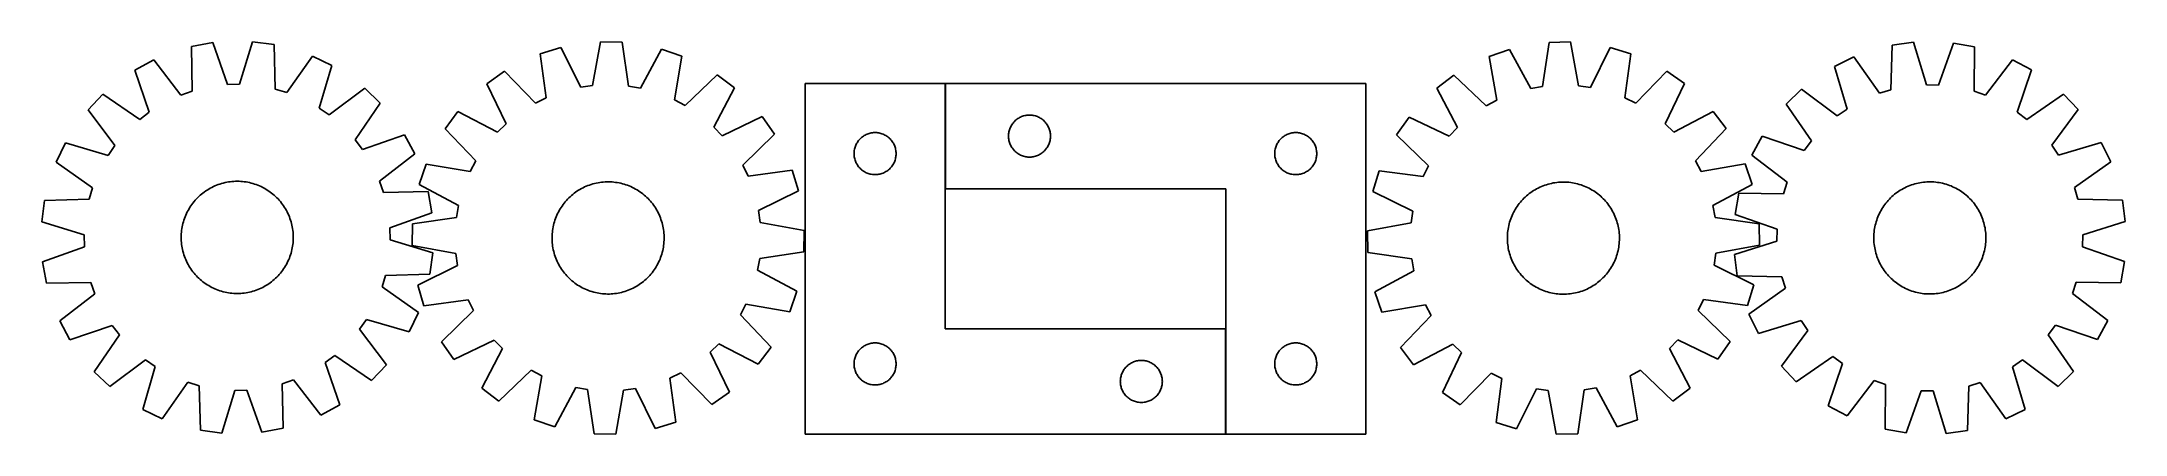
# Model space of a CAD drawing. Header units: millimetres. Extents: x 7 to 1493, y 7 to 287.
import ezdxf

# ---------------------------------------------------------------- set-up
doc = ezdxf.new("R2010")
doc.units = ezdxf.units.MM
doc.layers.add('COMMON', color=5, linetype='CONTINUOUS', true_color=0x0000ff)
doc.layers.add('CUT', color=7, linetype='CONTINUOUS', true_color=0x000000)

msp = doc.modelspace()

# ---------------------------------------------------------------- linework, layer by layer
at = {"layer": 'COMMON'}
for p, q in [((651.363855, 181.857239), (651.363855, 256.857239)), ((851.363855, 6.857239), (851.363855, 81.857239))]:
    msp.add_line(p, q, dxfattribs=at)
at = {"layer": 'CUT'}
for p, q in [((128.549967, 286.012707), (113.414043, 283.249676)), ((113.414043, 283.249676), (113.984591, 251.490438)), ((139.237447, 256.100292), (128.549967, 286.012707)), ((157.080948, 286.68274), (147.809427, 256.3016)), ((172.329891, 284.63328), (157.080948, 286.68274)), ((173.250844, 252.882271), (172.329891, 284.63328)), ((377.065442, 282.619924), (362.35672, 278.105055)), ((391.179102, 254.163301), (377.065442, 282.619924)), ((405.3221, 286.623311), (399.668663, 255.366098)), ((420.706097, 286.371962), (405.3221, 286.623311)), ((425.335405, 254.946745), (420.706097, 286.371962)), ((1082.20296, 286.202956), (1077.640546, 254.767957)), ((1097.586387, 286.487047), (1082.20296, 286.202956)), ((1103.306337, 255.241937), (1097.586387, 286.487047)), ((1125.851502, 282.543808), (1111.798439, 254.057212)), ((1140.5698, 278.060255), (1125.851502, 282.543808)), ((1327.000315, 284.118404), (1326.24649, 252.362987)), ((1342.23826, 286.248096), (1327.000315, 284.118404)), ((1351.669558, 255.916176), (1342.23826, 286.248096)), ((1370.772372, 285.728239), (1360.242479, 255.759987)), ((1385.92263, 283.044912), (1370.772372, 285.728239)), ((1385.519249, 251.28311), (1385.92263, 283.044912)), ((86.486519, 273.795879), (72.945223, 266.490823)), ((105.89436, 248.650095), (86.486519, 273.795879)), ((199.671518, 276.453962), (181.465489, 250.424838)), ((213.540807, 269.792627), (199.671518, 276.453962)), ((204.605083, 239.311033), (213.540807, 269.792627)), ((362.35672, 278.105055), (366.638992, 246.63067)), ((448.816891, 281.447622), (433.781142, 253.467253)), ((463.37027, 276.454657), (448.816891, 281.447622)), ((458.062077, 245.136965), (463.37027, 276.454657)), ((1054.102711, 281.218798), (1039.559991, 276.194871)), ((1039.559991, 276.194871), (1044.934826, 244.888547)), ((1069.197977, 253.270494), (1054.102711, 281.218798)), ((1136.354525, 246.576827), (1140.5698, 278.060255)), ((1299.702117, 275.795292), (1285.868081, 269.061051)), ((1285.868081, 269.061051), (1294.964115, 238.62691)), ((1318.044893, 249.862353), (1299.702117, 275.795292)), ((1412.899539, 273.732973), (1393.624316, 248.485388)), ((1426.479096, 266.49929), (1412.899539, 273.732973)), ((72.945223, 266.490823), (83.30199, 236.462301)), ((147.809427, 256.3016), (139.237447, 256.100292)), ((181.465489, 250.424838), (173.250844, 252.882271)), ((237.016691, 253.564605), (211.658287, 234.43541)), ((248.148703, 242.943454), (237.016691, 253.564605)), ((336.720156, 265.56582), (324.126502, 256.72668)), ((324.126502, 256.72668), (337.925304, 228.116056)), ((358.936624, 242.863324), (336.720156, 265.56582)), ((399.668663, 255.366098), (391.179102, 254.163301)), ((433.781142, 253.467253), (425.335405, 254.946745)), ((488.583519, 263.084619), (465.637263, 241.120009)), ((486.155604, 225.694213), (500.881694, 253.838786)), ((500.881694, 253.838786), (488.583519, 263.084619)), ((651.263854, 256.857239), (551.263854, 256.857239)), ((551.263854, 256.857239), (551.263854, 6.857239)), ((651.263854, 81.857239), (651.263854, 256.857239)), ((951.463855, 256.857239), (651.463855, 256.857239)), ((651.463855, 256.857239), (651.463855, 181.857239)), ((951.463855, 6.857239), (951.463855, 256.857239)), ((1014.375256, 262.7712), (1002.096786, 253.499214)), ((1002.096786, 253.499214), (1016.882744, 225.386046)), ((1037.368208, 240.855477), (1014.375256, 262.7712)), ((1077.640546, 254.767957), (1069.197977, 253.270494)), ((1111.798439, 254.057212), (1103.306337, 255.241937)), ((1166.232993, 265.575611), (1144.064894, 242.825883)), ((1165.107554, 228.123366), (1178.845432, 256.763294)), ((1178.845432, 256.763294), (1166.232993, 265.575611)), ((1360.242479, 255.759987), (1351.669558, 255.916176)), ((1416.280521, 236.416674), (1426.479096, 266.49929)), ((50.25701, 249.178664), (39.635858, 238.046653)), ((39.635858, 238.046653), (58.765053, 212.688249)), ((76.485438, 231.260956), (50.25701, 249.178664)), ((113.984591, 251.490438), (105.89436, 248.650095)), ((211.658287, 234.43541), (204.605083, 239.311033)), ((230.230994, 216.715025), (248.148703, 242.943454)), ((366.638992, 246.63067), (358.936624, 242.863324)), ((465.637263, 241.120009), (458.062077, 245.136965)), ((1044.934826, 244.888547), (1037.368208, 240.855477)), ((1144.064894, 242.825883), (1136.354525, 246.576827)), ((1262.477935, 252.709693), (1251.40198, 242.030098)), ((1251.40198, 242.030098), (1269.457489, 215.896339)), ((1287.936671, 233.714232), (1262.477935, 252.709693)), ((1294.964115, 238.62691), (1287.936671, 233.714232)), ((1326.24649, 252.362987), (1318.044893, 249.862353)), ((1393.624316, 248.485388), (1385.519249, 251.28311)), ((1449.258114, 249.306787), (1423.124355, 231.251278)), ((1440.942249, 212.772096), (1459.93771, 238.230832)), ((1459.93771, 238.230832), (1449.258114, 249.306787)), ((83.30199, 236.462301), (76.485438, 231.260956)), ((303.619517, 236.879025), (294.373684, 224.580849)), ((294.373684, 224.580849), (316.338294, 201.634593)), ((331.76409, 222.152934), (303.619517, 236.879025)), ((337.925304, 228.116056), (331.76409, 222.152934)), ((492.118725, 219.532999), (486.155604, 225.694213)), ((520.729349, 233.331801), (492.118725, 219.532999)), ((529.56849, 220.738147), (520.729349, 233.331801)), ((696.78102, 222.42552), (696.958439, 223.177306)), ((696.958439, 223.177306), (697.174324, 223.918962)), ((697.174324, 223.918962), (697.428103, 224.648521)), ((697.428103, 224.648521), (697.719102, 225.364048)), ((697.719102, 225.364048), (698.046549, 226.063646)), ((698.046549, 226.063646), (698.409576, 226.745461)), ((698.409576, 226.745461), (698.807222, 227.407682)), ((698.807222, 227.407682), (699.23843, 228.048556)), ((699.23843, 228.048556), (699.702058, 228.666382)), ((699.702058, 228.666382), (700.196876, 229.259521)), ((700.196876, 229.259521), (700.721572, 229.826402)), ((700.721572, 229.826402), (701.274755, 230.36552)), ((701.274755, 230.36552), (701.854957, 230.875446)), ((701.854957, 230.875446), (702.460641, 231.354828)), ((702.460641, 231.354828), (703.090199, 231.802395)), ((703.090199, 231.802395), (703.741963, 232.216959)), ((703.741963, 232.216959), (704.414204, 232.597421)), ((704.414204, 232.597421), (705.105139, 232.942773)), ((705.105139, 232.942773), (705.812937, 233.252099)), ((705.812937, 233.252099), (706.535719, 233.524578)), ((706.535719, 233.524578), (707.271571, 233.759488)), ((707.271571, 233.759488), (708.018539, 233.956205)), ((708.018539, 233.956205), (708.774644, 234.114209)), ((708.774644, 234.114209), (709.53788, 234.23308)), ((709.53788, 234.23308), (710.306223, 234.312502)), ((710.306223, 234.312502), (711.077636, 234.352267)), ((711.077636, 234.352267), (711.850074, 234.352267)), ((711.850074, 234.352267), (712.621487, 234.312502)), ((712.621487, 234.312502), (713.38983, 234.23308)), ((713.38983, 234.23308), (714.153066, 234.114209)), ((714.153066, 234.114209), (714.909171, 233.956205)), ((714.909171, 233.956205), (715.65614, 233.759488)), ((715.65614, 233.759488), (716.391991, 233.524578)), ((716.391991, 233.524578), (717.114773, 233.252099)), ((717.114773, 233.252099), (717.822571, 232.942773)), ((717.822571, 232.942773), (718.513506, 232.597421)), ((718.513506, 232.597421), (719.185747, 232.216959)), ((719.185747, 232.216959), (719.837511, 231.802395)), ((719.837511, 231.802395), (720.467069, 231.354828)), ((720.467069, 231.354828), (721.072753, 230.875446)), ((721.072753, 230.875446), (721.652955, 230.36552)), ((721.652955, 230.36552), (722.206138, 229.826402)), ((722.206138, 229.826402), (722.730834, 229.259521)), ((722.730834, 229.259521), (723.225652, 228.666382)), ((723.225652, 228.666382), (723.68928, 228.048556)), ((723.68928, 228.048556), (724.120488, 227.407682)), ((724.120488, 227.407682), (724.518134, 226.745461)), ((724.518134, 226.745461), (724.881161, 226.063646)), ((724.881161, 226.063646), (725.208609, 225.364048)), ((725.208609, 225.364048), (725.499607, 224.648521)), ((725.499607, 224.648521), (725.753386, 223.918962)), ((725.753386, 223.918962), (725.969271, 223.177306)), ((725.969271, 223.177306), (726.14669, 222.42552)), ((982.292822, 232.950034), (973.480505, 220.337595)), ((1010.932749, 219.212155), (982.292822, 232.950034)), ((1016.882744, 225.386046), (1010.932749, 219.212155)), ((1171.281445, 222.173372), (1165.107554, 228.123366)), ((1199.394612, 236.959329), (1171.281445, 222.173372)), ((1186.750876, 201.687908), (1208.666599, 224.68086)), ((1208.666599, 224.68086), (1199.394612, 236.959329)), ((1423.124355, 231.251278), (1416.280521, 236.416674)), ((23.407837, 214.570768), (16.746502, 200.70148)), ((53.889431, 205.635045), (23.407837, 214.570768)), ((58.765053, 212.688249), (53.889431, 205.635045)), ((235.432339, 209.898473), (230.230994, 216.715025)), ((265.460861, 220.255241), (235.432339, 209.898473)), ((272.765917, 206.713945), (265.460861, 220.255241)), ((506.865994, 198.521679), (529.56849, 220.738147)), ((586.283743, 207.629421), (586.343356, 208.399554)), ((586.343356, 208.399554), (586.442536, 209.165598)), ((586.442536, 209.165598), (586.581019, 209.92552)), ((586.581019, 209.92552), (586.758438, 210.677306)), ((586.758438, 210.677306), (586.974323, 211.418962)), ((586.974323, 211.418962), (587.228102, 212.148521)), ((587.228102, 212.148521), (587.519101, 212.864048)), ((587.519101, 212.864048), (587.846548, 213.563646)), ((587.846548, 213.563646), (588.209575, 214.245461)), ((588.209575, 214.245461), (588.607221, 214.907682)), ((588.607221, 214.907682), (589.038429, 215.548556)), ((589.038429, 215.548556), (589.502057, 216.166382)), ((589.502057, 216.166382), (589.996875, 216.759521)), ((589.996875, 216.759521), (590.521571, 217.326402)), ((590.521571, 217.326402), (591.074754, 217.86552)), ((591.074754, 217.86552), (591.654956, 218.375446)), ((591.654956, 218.375446), (592.26064, 218.854828)), ((592.26064, 218.854828), (592.890198, 219.302395)), ((592.890198, 219.302395), (593.541962, 219.716959)), ((593.541962, 219.716959), (594.214203, 220.097421)), ((594.214203, 220.097421), (594.905138, 220.442773)), ((594.905138, 220.442773), (595.612936, 220.752099)), ((595.612936, 220.752099), (596.335718, 221.024578)), ((596.335718, 221.024578), (597.07157, 221.259488)), ((597.07157, 221.259488), (597.818538, 221.456205)), ((597.818538, 221.456205), (598.574643, 221.614209)), ((598.574643, 221.614209), (599.337879, 221.73308)), ((599.337879, 221.73308), (600.106222, 221.812502)), ((600.106222, 221.812502), (600.877635, 221.852267)), ((600.877635, 221.852267), (601.650073, 221.852267)), ((601.650073, 221.852267), (602.421486, 221.812502)), ((602.421486, 221.812502), (603.189829, 221.73308)), ((603.189829, 221.73308), (603.953065, 221.614209)), ((603.953065, 221.614209), (604.70917, 221.456205)), ((604.70917, 221.456205), (605.456139, 221.259488)), ((605.456139, 221.259488), (606.19199, 221.024578)), ((606.19199, 221.024578), (606.914772, 220.752099)), ((606.914772, 220.752099), (607.62257, 220.442773)), ((607.62257, 220.442773), (608.313505, 220.097421)), ((608.313505, 220.097421), (608.985746, 219.716959)), ((608.985746, 219.716959), (609.63751, 219.302395)), ((609.63751, 219.302395), (610.267068, 218.854828)), ((610.267068, 218.854828), (610.872752, 218.375446)), ((610.872752, 218.375446), (611.452954, 217.86552)), ((611.452954, 217.86552), (612.006137, 217.326402)), ((612.006137, 217.326402), (612.530833, 216.759521)), ((612.530833, 216.759521), (613.025651, 216.166382)), ((613.025651, 216.166382), (613.489279, 215.548556)), ((613.489279, 215.548556), (613.920487, 214.907682)), ((613.920487, 214.907682), (614.318133, 214.245461)), ((614.318133, 214.245461), (614.68116, 213.563646)), ((614.68116, 213.563646), (615.008608, 212.864048)), ((615.008608, 212.864048), (615.299606, 212.148521)), ((615.299606, 212.148521), (615.553385, 211.418962)), ((615.553385, 211.418962), (615.76927, 210.677306)), ((615.76927, 210.677306), (615.946689, 209.92552)), ((615.946689, 209.92552), (616.085173, 209.165598)), ((616.085173, 209.165598), (616.184352, 208.399554)), ((616.184352, 208.399554), (616.243965, 207.629421)), ((696.463855, 219.357239), (696.483744, 220.129421)), ((696.483744, 218.585058), (696.463855, 219.357239)), ((696.483744, 220.129421), (696.543357, 220.899554)), ((696.543357, 217.814925), (696.483744, 218.585058)), ((696.543357, 220.899554), (696.642537, 221.665598)), ((696.642537, 217.048881), (696.543357, 217.814925)), ((696.642537, 221.665598), (696.78102, 222.42552)), ((696.78102, 216.288958), (696.642537, 217.048881)), ((696.958439, 215.537173), (696.78102, 216.288958)), ((697.174324, 214.795517), (696.958439, 215.537173)), ((697.428103, 214.065958), (697.174324, 214.795517)), ((697.719102, 213.350431), (697.428103, 214.065958)), ((698.046549, 212.650833), (697.719102, 213.350431)), ((698.409576, 211.969018), (698.046549, 212.650833)), ((698.807222, 211.306797), (698.409576, 211.969018)), ((699.23843, 210.665923), (698.807222, 211.306797)), ((699.702058, 210.048097), (699.23843, 210.665923)), ((700.196876, 209.454958), (699.702058, 210.048097)), ((700.721572, 208.888077), (700.196876, 209.454958)), ((701.274755, 208.348959), (700.721572, 208.888077)), ((701.854957, 207.839033), (701.274755, 208.348959)), ((721.652955, 208.348959), (721.072753, 207.839033)), ((722.206138, 208.888077), (721.652955, 208.348959)), ((722.730834, 209.454958), (722.206138, 208.888077)), ((723.225652, 210.048097), (722.730834, 209.454958)), ((723.68928, 210.665923), (723.225652, 210.048097)), ((724.120488, 211.306797), (723.68928, 210.665923)), ((724.518134, 211.969018), (724.120488, 211.306797)), ((724.881161, 212.650833), (724.518134, 211.969018)), ((725.208609, 213.350431), (724.881161, 212.650833)), ((725.499607, 214.065958), (725.208609, 213.350431)), ((725.753386, 214.795517), (725.499607, 214.065958)), ((725.969271, 215.537173), (725.753386, 214.795517)), ((726.14669, 216.288958), (725.969271, 215.537173)), ((726.14669, 222.42552), (726.285174, 221.665598)), ((726.285174, 217.048881), (726.14669, 216.288958)), ((726.285174, 221.665598), (726.384353, 220.899554)), ((726.384353, 217.814925), (726.285174, 217.048881)), ((726.384353, 220.899554), (726.443966, 220.129421)), ((726.443966, 218.585058), (726.384353, 217.814925)), ((726.443966, 220.129421), (726.463855, 219.357239)), ((726.463855, 219.357239), (726.443966, 218.585058)), ((886.483744, 207.629421), (886.543357, 208.399554)), ((886.543357, 208.399554), (886.642537, 209.165598)), ((886.642537, 209.165598), (886.78102, 209.92552)), ((886.78102, 209.92552), (886.958439, 210.677306)), ((886.958439, 210.677306), (887.174324, 211.418962)), ((887.174324, 211.418962), (887.428103, 212.148521)), ((887.428103, 212.148521), (887.719102, 212.864048)), ((887.719102, 212.864048), (888.046549, 213.563646)), ((888.046549, 213.563646), (888.409576, 214.245461)), ((888.409576, 214.245461), (888.807222, 214.907682)), ((888.807222, 214.907682), (889.23843, 215.548556)), ((889.23843, 215.548556), (889.702058, 216.166382)), ((889.702058, 216.166382), (890.196876, 216.759521)), ((890.196876, 216.759521), (890.721572, 217.326402)), ((890.721572, 217.326402), (891.274755, 217.86552)), ((891.274755, 217.86552), (891.854957, 218.375446)), ((891.854957, 218.375446), (892.460641, 218.854828)), ((892.460641, 218.854828), (893.090199, 219.302395)), ((893.090199, 219.302395), (893.741963, 219.716959)), ((893.741963, 219.716959), (894.414204, 220.097421)), ((894.414204, 220.097421), (895.105139, 220.442773)), ((895.105139, 220.442773), (895.812937, 220.752099)), ((895.812937, 220.752099), (896.535719, 221.024578)), ((896.535719, 221.024578), (897.271571, 221.259488)), ((897.271571, 221.259488), (898.018539, 221.456205)), ((898.018539, 221.456205), (898.774644, 221.614209)), ((898.774644, 221.614209), (899.53788, 221.73308)), ((899.53788, 221.73308), (900.306223, 221.812502)), ((900.306223, 221.812502), (901.077636, 221.852267)), ((901.077636, 221.852267), (901.850074, 221.852267)), ((901.850074, 221.852267), (902.621487, 221.812502)), ((902.621487, 221.812502), (903.38983, 221.73308)), ((903.38983, 221.73308), (904.153066, 221.614209)), ((904.153066, 221.614209), (904.909171, 221.456205)), ((904.909171, 221.456205), (905.65614, 221.259488)), ((905.65614, 221.259488), (906.391991, 221.024578)), ((906.391991, 221.024578), (907.114773, 220.752099)), ((907.114773, 220.752099), (907.822571, 220.442773)), ((907.822571, 220.442773), (908.513506, 220.097421)), ((908.513506, 220.097421), (909.185747, 219.716959)), ((909.185747, 219.716959), (909.837511, 219.302395)), ((909.837511, 219.302395), (910.467069, 218.854828)), ((910.467069, 218.854828), (911.072753, 218.375446)), ((911.072753, 218.375446), (911.652955, 217.86552)), ((911.652955, 217.86552), (912.206138, 217.326402)), ((912.206138, 217.326402), (912.730834, 216.759521)), ((912.730834, 216.759521), (913.225652, 216.166382)), ((913.225652, 216.166382), (913.68928, 215.548556)), ((913.68928, 215.548556), (914.120488, 214.907682)), ((914.120488, 214.907682), (914.518134, 214.245461)), ((914.518134, 214.245461), (914.881161, 213.563646)), ((914.881161, 213.563646), (915.208609, 212.864048)), ((915.208609, 212.864048), (915.499607, 212.148521)), ((915.499607, 212.148521), (915.753386, 211.418962)), ((915.753386, 211.418962), (915.969271, 210.677306)), ((915.969271, 210.677306), (916.14669, 209.92552)), ((916.14669, 209.92552), (916.285174, 209.165598)), ((916.285174, 209.165598), (916.384353, 208.399554)), ((916.384353, 208.399554), (916.443966, 207.629421)), ((973.480505, 220.337595), (996.230233, 198.169496)), ((1234.209477, 219.25108), (1226.975794, 205.671523)), ((1264.292093, 209.052505), (1234.209477, 219.25108)), ((1269.457489, 215.896339), (1264.292093, 209.052505)), ((1445.854927, 205.744652), (1440.942249, 212.772096)), ((1476.289067, 214.840686), (1445.854927, 205.744652)), ((1483.023308, 201.00665), (1476.289067, 214.840686)), ((16.746502, 200.70148), (42.775625, 182.495451)), ((247.620133, 187.306103), (272.765917, 206.713945)), ((281.003646, 199.367601), (276.010681, 184.814221)), ((312.321338, 194.059408), (281.003646, 199.367601)), ((316.338294, 201.634593), (312.321338, 194.059408)), ((510.63334, 190.819311), (506.865994, 198.521679)), ((542.107725, 195.101583), (510.63334, 190.819311)), ((546.622594, 180.392861), (542.107725, 195.101583)), ((586.263854, 206.857239), (586.283743, 207.629421)), ((586.283743, 206.085058), (586.263854, 206.857239)), ((586.343356, 205.314925), (586.283743, 206.085058)), ((586.442536, 204.548881), (586.343356, 205.314925)), ((586.581019, 203.788958), (586.442536, 204.548881)), ((586.758438, 203.037173), (586.581019, 203.788958)), ((586.974323, 202.295517), (586.758438, 203.037173)), ((587.228102, 201.565958), (586.974323, 202.295517)), ((587.519101, 200.850431), (587.228102, 201.565958)), ((587.846548, 200.150833), (587.519101, 200.850431)), ((588.209575, 199.469018), (587.846548, 200.150833)), ((588.607221, 198.806797), (588.209575, 199.469018)), ((589.038429, 198.165923), (588.607221, 198.806797)), ((589.502057, 197.548097), (589.038429, 198.165923)), ((589.996875, 196.954958), (589.502057, 197.548097)), ((590.521571, 196.388077), (589.996875, 196.954958)), ((591.074754, 195.848959), (590.521571, 196.388077)), ((591.654956, 195.339033), (591.074754, 195.848959)), ((592.26064, 194.859651), (591.654956, 195.339033)), ((592.890198, 194.412084), (592.26064, 194.859651)), ((593.541962, 193.99752), (592.890198, 194.412084)), ((594.214203, 193.617058), (593.541962, 193.99752)), ((594.905138, 193.271706), (594.214203, 193.617058)), ((608.313505, 193.617058), (607.62257, 193.271706)), ((608.985746, 193.99752), (608.313505, 193.617058)), ((609.63751, 194.412084), (608.985746, 193.99752)), ((610.267068, 194.859651), (609.63751, 194.412084)), ((610.872752, 195.339033), (610.267068, 194.859651)), ((611.452954, 195.848959), (610.872752, 195.339033)), ((612.006137, 196.388077), (611.452954, 195.848959)), ((612.530833, 196.954958), (612.006137, 196.388077)), ((613.025651, 197.548097), (612.530833, 196.954958)), ((613.489279, 198.165923), (613.025651, 197.548097)), ((613.920487, 198.806797), (613.489279, 198.165923)), ((614.318133, 199.469018), (613.920487, 198.806797)), ((614.68116, 200.150833), (614.318133, 199.469018)), ((615.008608, 200.850431), (614.68116, 200.150833)), ((615.299606, 201.565958), (615.008608, 200.850431)), ((615.553385, 202.295517), (615.299606, 201.565958)), ((615.76927, 203.037173), (615.553385, 202.295517)), ((615.946689, 203.788958), (615.76927, 203.037173)), ((616.085173, 204.548881), (615.946689, 203.788958)), ((616.184352, 205.314925), (616.085173, 204.548881)), ((616.243965, 206.085058), (616.184352, 205.314925)), ((616.243965, 207.629421), (616.263854, 206.857239)), ((616.263854, 206.857239), (616.243965, 206.085058)), ((702.460641, 207.359651), (701.854957, 207.839033)), ((703.090199, 206.912084), (702.460641, 207.359651)), ((703.741963, 206.49752), (703.090199, 206.912084)), ((704.414204, 206.117058), (703.741963, 206.49752)), ((705.105139, 205.771706), (704.414204, 206.117058)), ((705.812937, 205.46238), (705.105139, 205.771706)), ((706.535719, 205.189901), (705.812937, 205.46238)), ((707.271571, 204.954991), (706.535719, 205.189901)), ((708.018539, 204.758274), (707.271571, 204.954991)), ((708.774644, 204.60027), (708.018539, 204.758274)), ((709.53788, 204.481399), (708.774644, 204.60027)), ((710.306223, 204.401977), (709.53788, 204.481399)), ((711.077636, 204.362212), (710.306223, 204.401977)), ((711.850074, 204.362212), (711.077636, 204.362212)), ((712.621487, 204.401977), (711.850074, 204.362212)), ((713.38983, 204.481399), (712.621487, 204.401977)), ((714.153066, 204.60027), (713.38983, 204.481399)), ((714.909171, 204.758274), (714.153066, 204.60027)), ((715.65614, 204.954991), (714.909171, 204.758274)), ((716.391991, 205.189901), (715.65614, 204.954991)), ((717.114773, 205.46238), (716.391991, 205.189901)), ((717.822571, 205.771706), (717.114773, 205.46238)), ((718.513506, 206.117058), (717.822571, 205.771706)), ((719.185747, 206.49752), (718.513506, 206.117058)), ((719.837511, 206.912084), (719.185747, 206.49752)), ((720.467069, 207.359651), (719.837511, 206.912084)), ((721.072753, 207.839033), (720.467069, 207.359651)), ((886.463855, 206.857239), (886.483744, 207.629421)), ((886.483744, 206.085058), (886.463855, 206.857239)), ((886.543357, 205.314925), (886.483744, 206.085058)), ((886.642537, 204.548881), (886.543357, 205.314925)), ((886.78102, 203.788958), (886.642537, 204.548881)), ((886.958439, 203.037173), (886.78102, 203.788958)), ((887.174324, 202.295517), (886.958439, 203.037173)), ((887.428103, 201.565958), (887.174324, 202.295517)), ((887.719102, 200.850431), (887.428103, 201.565958)), ((888.046549, 200.150833), (887.719102, 200.850431)), ((888.409576, 199.469018), (888.046549, 200.150833)), ((888.807222, 198.806797), (888.409576, 199.469018)), ((889.23843, 198.165923), (888.807222, 198.806797)), ((889.702058, 197.548097), (889.23843, 198.165923)), ((890.196876, 196.954958), (889.702058, 197.548097)), ((890.721572, 196.388077), (890.196876, 196.954958)), ((891.274755, 195.848959), (890.721572, 196.388077)), ((891.854957, 195.339033), (891.274755, 195.848959)), ((892.460641, 194.859651), (891.854957, 195.339033)), ((893.090199, 194.412084), (892.460641, 194.859651)), ((893.741963, 193.99752), (893.090199, 194.412084)), ((894.414204, 193.617058), (893.741963, 193.99752)), ((895.105139, 193.271706), (894.414204, 193.617058)), ((908.513506, 193.617058), (907.822571, 193.271706)), ((909.185747, 193.99752), (908.513506, 193.617058)), ((909.837511, 194.412084), (909.185747, 193.99752)), ((910.467069, 194.859651), (909.837511, 194.412084)), ((911.072753, 195.339033), (910.467069, 194.859651)), ((911.652955, 195.848959), (911.072753, 195.339033)), ((912.206138, 196.388077), (911.652955, 195.848959)), ((912.730834, 196.954958), (912.206138, 196.388077)), ((913.225652, 197.548097), (912.730834, 196.954958)), ((913.68928, 198.165923), (913.225652, 197.548097)), ((914.120488, 198.806797), (913.68928, 198.165923)), ((914.518134, 199.469018), (914.120488, 198.806797)), ((914.881161, 200.150833), (914.518134, 199.469018)), ((915.208609, 200.850431), (914.881161, 200.150833)), ((915.499607, 201.565958), (915.208609, 200.850431)), ((915.753386, 202.295517), (915.499607, 201.565958)), ((915.969271, 203.037173), (915.753386, 202.295517)), ((916.14669, 203.788958), (915.969271, 203.037173)), ((916.285174, 204.548881), (916.14669, 203.788958)), ((916.384353, 205.314925), (916.285174, 204.548881)), ((916.443966, 206.085058), (916.384353, 205.314925)), ((916.443966, 207.629421), (916.463855, 206.857239)), ((916.463855, 206.857239), (916.443966, 206.085058)), ((960.995861, 194.674401), (956.512307, 179.956103)), ((992.479289, 190.459127), (960.995861, 194.674401)), ((996.230233, 198.169496), (992.479289, 190.459127)), ((1190.783945, 194.121289), (1186.750876, 201.687908)), ((1222.090269, 199.496124), (1190.783945, 194.121289)), ((1227.114196, 184.953405), (1222.090269, 199.496124)), ((1226.975794, 205.671523), (1252.223379, 186.3963)), ((1457.090369, 182.663874), (1483.023308, 201.00665)), ((42.775625, 182.495451), (40.318193, 174.280806)), ((120.590814, 177.937829), (121.571556, 178.72342)), ((121.571556, 178.72342), (122.57649, 179.477817)), ((122.57649, 179.477817), (123.604624, 180.200276)), ((123.604624, 180.200276), (124.654944, 180.890084)), ((124.654944, 180.890084), (125.726412, 181.54656)), ((125.726412, 181.54656), (126.817973, 182.169057)), ((126.817973, 182.169057), (127.928548, 182.75696)), ((127.928548, 182.75696), (129.057042, 183.309689)), ((129.057042, 183.309689), (130.20234, 183.826698)), ((130.20234, 183.826698), (131.363313, 184.307477)), ((131.363313, 184.307477), (132.538815, 184.751552)), ((132.538815, 184.751552), (133.727685, 185.158485)), ((133.727685, 185.158485), (134.928751, 185.527873)), ((134.928751, 185.527873), (136.140827, 185.859353)), ((136.140827, 185.859353), (137.362717, 186.152597)), ((137.362717, 186.152597), (138.593214, 186.407316)), ((138.593214, 186.407316), (139.831106, 186.623258)), ((139.831106, 186.623258), (141.07517, 186.800211)), ((141.07517, 186.800211), (142.324178, 186.937999)), ((142.324178, 186.937999), (143.576898, 187.036487)), ((143.576898, 187.036487), (144.832093, 187.095578)), ((144.832093, 187.095578), (146.088525, 187.115213)), ((146.088525, 187.115213), (147.344954, 187.095372)), ((147.344954, 187.095372), (148.600139, 187.036076)), ((148.600139, 187.036076), (149.852843, 186.937383)), ((149.852843, 186.937383), (151.101828, 186.79939)), ((151.101828, 186.79939), (152.345863, 186.622234)), ((152.345863, 186.622234), (153.58372, 186.406089)), ((153.58372, 186.406089), (154.814176, 186.151169)), ((154.814176, 186.151169), (156.036018, 185.857725)), ((156.036018, 185.857725), (157.248039, 185.526047)), ((157.248039, 185.526047), (158.449044, 185.156461)), ((158.449044, 185.156461), (159.637848, 184.749334)), ((159.637848, 184.749334), (160.813277, 184.305067)), ((160.813277, 184.305067), (161.974171, 183.824097)), ((161.974171, 183.824097), (163.119385, 183.306901)), ((163.119385, 183.306901), (164.247788, 182.753987)), ((164.247788, 182.753987), (165.358267, 182.165902)), ((165.358267, 182.165902), (166.449726, 181.543227)), ((166.449726, 181.543227), (167.521087, 180.886575)), ((167.521087, 180.886575), (168.571294, 180.196595)), ((168.571294, 180.196595), (169.59931, 179.473968)), ((169.59931, 179.473968), (170.60412, 178.719406)), ((170.60412, 178.719406), (171.584733, 177.933655)), ((250.460476, 179.215873), (247.620133, 187.306103)), ((282.219714, 179.786421), (250.460476, 179.215873)), ((276.010681, 184.814221), (303.99105, 169.778473)), ((284.982745, 164.650497), (282.219714, 179.786421)), ((385.49589, 177.763524), (386.483197, 178.540848)), ((386.483197, 178.540848), (387.494433, 179.286776)), ((387.494433, 179.286776), (388.5286, 180.000572)), ((388.5286, 180.000572), (389.584678, 180.681532)), ((389.584678, 180.681532), (390.661624, 181.328984)), ((390.661624, 181.328984), (391.758376, 181.942288)), ((391.758376, 181.942288), (392.87385, 182.520841)), ((392.87385, 182.520841), (394.006948, 183.064069)), ((394.006948, 183.064069), (395.156549, 183.571439)), ((395.156549, 183.571439), (396.32152, 184.042448)), ((396.32152, 184.042448), (397.500711, 184.476632)), ((397.500711, 184.476632), (398.692958, 184.873562)), ((398.692958, 184.873562), (399.897084, 185.232848)), ((399.897084, 185.232848), (401.111902, 185.554133)), ((401.111902, 185.554133), (402.336213, 185.837102)), ((402.336213, 185.837102), (403.568807, 186.081474)), ((403.568807, 186.081474), (404.808469, 186.287009)), ((404.808469, 186.287009), (406.053975, 186.453504)), ((406.053975, 186.453504), (407.304097, 186.580795)), ((407.304097, 186.580795), (408.5576, 186.668755)), ((408.5576, 186.668755), (409.813247, 186.717299)), ((409.813247, 186.717299), (411.0698, 186.726378)), ((411.0698, 186.726378), (412.326018, 186.695983)), ((412.326018, 186.695983), (413.580661, 186.626144)), ((413.580661, 186.626144), (414.832491, 186.51693)), ((414.832491, 186.51693), (416.080273, 186.36845)), ((416.080273, 186.36845), (417.322776, 186.180849)), ((417.322776, 186.180849), (418.558773, 185.954312)), ((418.558773, 185.954312), (419.787044, 185.689064)), ((419.787044, 185.689064), (421.006377, 185.385365)), ((421.006377, 185.385365), (422.21557, 185.043517)), ((422.21557, 185.043517), (423.413428, 184.663855)), ((423.413428, 184.663855), (424.598769, 184.246755)), ((424.598769, 184.246755), (425.770425, 183.792628)), ((425.770425, 183.792628), (426.927237, 183.301923)), ((426.927237, 183.301923), (428.068065, 182.775124)), ((428.068065, 182.775124), (429.191784, 182.21275)), ((429.191784, 182.21275), (430.297283, 181.615357)), ((430.297283, 181.615357), (431.383472, 180.983534)), ((431.383472, 180.983534), (432.449279, 180.317905)), ((432.449279, 180.317905), (433.493652, 179.619127)), ((433.493652, 179.619127), (434.515561, 178.887889)), ((434.515561, 178.887889), (435.513997, 178.124912)), ((518.165971, 166.279201), (546.622594, 180.392861)), ((595.612936, 192.96238), (594.905138, 193.271706)), ((596.335718, 192.689901), (595.612936, 192.96238)), ((597.07157, 192.454991), (596.335718, 192.689901)), ((597.818538, 192.258274), (597.07157, 192.454991)), ((598.574643, 192.10027), (597.818538, 192.258274)), ((599.337879, 191.981399), (598.574643, 192.10027)), ((600.106222, 191.901977), (599.337879, 191.981399)), ((600.877635, 191.862212), (600.106222, 191.901977)), ((601.650073, 191.862212), (600.877635, 191.862212)), ((602.421486, 191.901977), (601.650073, 191.862212)), ((603.189829, 191.981399), (602.421486, 191.901977)), ((603.953065, 192.10027), (603.189829, 191.981399)), ((604.70917, 192.258274), (603.953065, 192.10027)), ((605.456139, 192.454991), (604.70917, 192.258274)), ((606.19199, 192.689901), (605.456139, 192.454991)), ((606.914772, 192.96238), (606.19199, 192.689901)), ((607.62257, 193.271706), (606.914772, 192.96238)), ((651.463855, 181.857239), (851.463855, 181.857239)), ((851.463855, 181.857239), (851.463855, 6.857239)), ((895.812937, 192.96238), (895.105139, 193.271706)), ((896.535719, 192.689901), (895.812937, 192.96238)), ((897.271571, 192.454991), (896.535719, 192.689901)), ((898.018539, 192.258274), (897.271571, 192.454991)), ((898.774644, 192.10027), (898.018539, 192.258274)), ((899.53788, 191.981399), (898.774644, 192.10027)), ((900.306223, 191.901977), (899.53788, 191.981399)), ((901.077636, 191.862212), (900.306223, 191.901977)), ((901.850074, 191.862212), (901.077636, 191.862212)), ((902.621487, 191.901977), (901.850074, 191.862212)), ((903.38983, 191.981399), (902.621487, 191.901977)), ((904.153066, 192.10027), (903.38983, 191.981399)), ((904.909171, 192.258274), (904.153066, 192.10027)), ((905.65614, 192.454991), (904.909171, 192.258274)), ((906.391991, 192.689901), (905.65614, 192.454991)), ((907.114773, 192.96238), (906.391991, 192.689901)), ((907.822571, 193.271706), (907.114773, 192.96238)), ((956.512307, 179.956103), (984.998904, 165.903041)), ((1068.12088, 178.3111), (1069.129584, 179.060448)), ((1069.129584, 179.060448), (1070.161328, 179.777742)), ((1070.161328, 179.777742), (1071.215094, 180.462274)), ((1071.215094, 180.462274), (1072.289841, 181.113369)), ((1072.289841, 181.113369), (1073.38451, 181.730384)), ((1073.38451, 181.730384), (1074.498019, 182.31271)), ((1074.498019, 182.31271), (1075.629271, 182.859773)), ((1075.629271, 182.859773), (1076.777147, 183.371032)), ((1076.777147, 183.371032), (1077.940517, 183.845983)), ((1077.940517, 183.845983), (1079.11823, 184.284158)), ((1079.11823, 184.284158), (1080.309126, 184.685123)), ((1080.309126, 184.685123), (1081.51203, 185.048484)), ((1081.51203, 185.048484), (1082.725753, 185.373881)), ((1082.725753, 185.373881), (1083.949098, 185.660994)), ((1083.949098, 185.660994), (1085.180857, 185.909539)), ((1085.180857, 185.909539), (1086.419816, 186.119271)), ((1086.419816, 186.119271), (1087.664752, 186.289983)), ((1087.664752, 186.289983), (1088.914435, 186.421506)), ((1088.914435, 186.421506), (1090.167633, 186.51371)), ((1090.167633, 186.51371), (1091.423109, 186.566505)), ((1091.423109, 186.566505), (1092.679624, 186.579839)), ((1092.679624, 186.579839), (1093.935937, 186.553698)), ((1093.935937, 186.553698), (1095.19081, 186.488108)), ((1095.19081, 186.488108), (1096.443003, 186.383134)), ((1096.443003, 186.383134), (1097.69128, 186.23888)), ((1097.69128, 186.23888), (1098.934411, 186.055487)), ((1098.934411, 186.055487), (1100.171168, 185.833138)), ((1100.171168, 185.833138), (1101.40033, 185.57205)), ((1101.40033, 185.57205), (1102.620685, 185.272482)), ((1102.620685, 185.272482), (1103.831028, 184.93473)), ((1103.831028, 184.93473), (1105.030165, 184.559127)), ((1105.030165, 184.559127), (1106.216912, 184.146043)), ((1106.216912, 184.146043), (1107.390098, 183.695887)), ((1107.390098, 183.695887), (1108.548566, 183.209102)), ((1108.548566, 183.209102), (1109.691172, 182.686168)), ((1109.691172, 182.686168), (1110.816788, 182.127603)), ((1110.816788, 182.127603), (1111.924303, 181.533957)), ((1111.924303, 181.533957), (1113.012626, 180.905816)), ((1113.012626, 180.905816), (1114.080681, 180.2438)), ((1114.080681, 180.2438), (1115.127414, 179.548562)), ((1115.127414, 179.548562), (1116.151793, 178.820788)), ((1116.151793, 178.820788), (1117.152807, 178.061197)), ((1199.165892, 169.858139), (1227.114196, 184.953405)), ((1217.663855, 178.694614), (1214.980528, 163.544356)), ((1249.425657, 178.291232), (1217.663855, 178.694614)), ((1252.223379, 186.3963), (1249.425657, 178.291232)), ((1328.792182, 177.823465), (1329.780948, 178.598931)), ((1329.780948, 178.598931), (1330.793585, 179.342957)), ((1330.793585, 179.342957), (1331.829092, 180.054808)), ((1331.829092, 180.054808), (1332.886448, 180.733781)), ((1332.886448, 180.733781), (1333.964609, 181.379207)), ((1333.964609, 181.379207), (1335.062512, 181.990449)), ((1335.062512, 181.990449), (1336.179072, 182.566903)), ((1336.179072, 182.566903), (1337.313189, 183.108001)), ((1337.313189, 183.108001), (1338.463742, 183.613209)), ((1338.463742, 183.613209), (1339.629596, 184.082027)), ((1339.629596, 184.082027), (1340.809601, 184.513993)), ((1340.809601, 184.513993), (1342.002592, 184.908682)), ((1342.002592, 184.908682), (1343.207392, 185.265703)), ((1343.207392, 185.265703), (1344.422812, 185.584704)), ((1344.422812, 185.584704), (1345.647652, 185.865371)), ((1345.647652, 185.865371), (1346.880703, 186.107426)), ((1346.880703, 186.107426), (1348.12075, 186.31063)), ((1348.12075, 186.31063), (1349.366567, 186.474784)), ((1349.366567, 186.474784), (1350.616925, 186.599724)), ((1350.616925, 186.599724), (1351.870592, 186.685328)), ((1351.870592, 186.685328), (1353.126328, 186.731511)), ((1353.126328, 186.731511), (1354.382895, 186.738228)), ((1354.382895, 186.738228), (1355.639054, 186.705471)), ((1355.639054, 186.705471), (1356.893563, 186.633274)), ((1356.893563, 186.633274), (1358.145186, 186.521707)), ((1358.145186, 186.521707), (1359.392687, 186.370881)), ((1359.392687, 186.370881), (1360.634835, 186.180945)), ((1360.634835, 186.180945), (1361.870404, 185.952085)), ((1361.870404, 185.952085), (1363.098174, 185.684529)), ((1363.098174, 185.684529), (1364.316934, 185.378539)), ((1364.316934, 185.378539), (1365.525482, 185.034417)), ((1365.525482, 185.034417), (1366.722624, 184.652505)), ((1366.722624, 184.652505), (1367.90718, 184.233177)), ((1367.90718, 184.233177), (1369.077979, 183.776849)), ((1369.077979, 183.776849), (1370.233867, 183.28397)), ((1370.233867, 183.28397), (1371.373703, 182.755027)), ((1371.373703, 182.755027), (1372.496362, 182.190542)), ((1372.496362, 182.190542), (1373.600736, 181.591072)), ((1373.600736, 181.591072), (1374.685736, 180.957208)), ((1374.685736, 180.957208), (1375.75029, 180.289577)), ((1375.75029, 180.289577), (1376.793348, 179.588836)), ((1376.793348, 179.588836), (1377.81388, 178.855678)), ((1377.81388, 178.855678), (1378.81088, 178.090826)), ((1459.591004, 174.462276), (1457.090369, 182.663874)), ((8.567184, 173.359853), (6.517724, 158.11091)), ((40.318193, 174.280806), (8.567184, 173.359853)), ((109.376366, 163.004133), (109.893563, 164.149347)), ((109.893563, 164.149347), (110.446476, 165.27775)), ((110.446476, 165.27775), (111.034561, 166.388229)), ((111.034561, 166.388229), (111.657237, 167.479687)), ((111.657237, 167.479687), (112.313888, 168.551049)), ((112.313888, 168.551049), (113.003868, 169.601256)), ((113.003868, 169.601256), (113.726496, 170.629271)), ((113.726496, 170.629271), (114.481057, 171.634082)), ((114.481057, 171.634082), (115.266808, 172.614695)), ((115.266808, 172.614695), (116.082973, 173.570143)), ((116.082973, 173.570143), (116.928747, 174.499483)), ((116.928747, 174.499483), (117.803295, 175.401799)), ((117.803295, 175.401799), (118.705753, 176.276199)), ((118.705753, 176.276199), (119.635232, 177.121821)), ((119.635232, 177.121821), (120.590814, 177.937829)), ((171.584733, 177.933655), (172.540181, 177.11749)), ((172.540181, 177.11749), (173.469522, 176.271716)), ((173.469522, 176.271716), (174.371837, 175.397169)), ((174.371837, 175.397169), (175.246237, 174.49471)), ((175.246237, 174.49471), (176.091859, 173.565231)), ((176.091859, 173.565231), (176.907868, 172.609649)), ((176.907868, 172.609649), (177.693458, 171.628908)), ((177.693458, 171.628908), (178.447855, 170.623974)), ((178.447855, 170.623974), (179.170314, 169.59584)), ((179.170314, 169.59584), (179.860122, 168.54552)), ((179.860122, 168.54552), (180.516599, 167.474051)), ((180.516599, 167.474051), (181.139095, 166.382491)), ((181.139095, 166.382491), (181.726998, 165.271915)), ((181.726998, 165.271915), (182.279727, 164.143422)), ((182.279727, 164.143422), (182.796736, 162.998123)), ((255.070331, 153.963017), (284.982745, 164.650497)), ((303.99105, 169.778473), (302.511558, 161.332736)), ((374.15638, 162.924568), (374.683179, 164.065396)), ((374.683179, 164.065396), (375.245553, 165.189114)), ((375.245553, 165.189114), (375.842946, 166.294613)), ((375.842946, 166.294613), (376.474769, 167.380802)), ((376.474769, 167.380802), (377.140398, 168.446609)), ((377.140398, 168.446609), (377.839176, 169.490983)), ((377.839176, 169.490983), (378.570414, 170.512891)), ((378.570414, 170.512891), (379.333391, 171.511327)), ((379.333391, 171.511327), (380.127352, 172.485305)), ((380.127352, 172.485305), (380.951515, 173.433863)), ((380.951515, 173.433863), (381.805067, 174.356065)), ((381.805067, 174.356065), (382.687164, 175.251001)), ((382.687164, 175.251001), (383.596936, 176.117789)), ((383.596936, 176.117789), (384.533486, 176.955572)), ((384.533486, 176.955572), (385.49589, 177.763524)), ((435.513997, 178.124912), (436.487974, 177.330951)), ((436.487974, 177.330951), (437.436532, 176.506788)), ((437.436532, 176.506788), (438.358734, 175.653236)), ((438.358734, 175.653236), (439.253671, 174.771139)), ((439.253671, 174.771139), (440.120458, 173.861367)), ((440.120458, 173.861367), (440.958242, 172.924817)), ((440.958242, 172.924817), (441.766194, 171.962413)), ((441.766194, 171.962413), (442.543517, 170.975106)), ((442.543517, 170.975106), (443.289445, 169.96387)), ((443.289445, 169.96387), (444.003242, 168.929703)), ((444.003242, 168.929703), (444.684202, 167.873625)), ((444.684202, 167.873625), (445.331653, 166.796679)), ((445.331653, 166.796679), (445.944958, 165.699927)), ((445.944958, 165.699927), (446.52351, 164.584453)), ((446.52351, 164.584453), (447.066739, 163.451355)), ((519.368767, 157.78964), (518.165971, 166.279201)), ((984.998904, 165.903041), (983.814179, 157.410939)), ((1055.847014, 162.653167), (1056.369947, 163.795773)), ((1056.369947, 163.795773), (1056.928512, 164.921389)), ((1056.928512, 164.921389), (1057.522159, 166.028905)), ((1057.522159, 166.028905), (1058.1503, 167.117227)), ((1058.1503, 167.117227), (1058.812316, 168.185282)), ((1058.812316, 168.185282), (1059.507554, 169.232016)), ((1059.507554, 169.232016), (1060.235327, 170.256395)), ((1060.235327, 170.256395), (1060.994918, 171.257409)), ((1060.994918, 171.257409), (1061.785577, 172.234069)), ((1061.785577, 172.234069), (1062.606523, 173.185412)), ((1062.606523, 173.185412), (1063.456947, 174.1105)), ((1063.456947, 174.1105), (1064.336009, 175.008418)), ((1064.336009, 175.008418), (1065.242841, 175.878281)), ((1065.242841, 175.878281), (1066.176549, 176.719231)), ((1066.176549, 176.719231), (1067.136211, 177.530438)), ((1067.136211, 177.530438), (1068.12088, 178.3111)), ((1117.152807, 178.061197), (1118.129467, 177.270539)), ((1118.129467, 177.270539), (1119.080811, 176.449592)), ((1119.080811, 176.449592), (1120.005898, 175.599169)), ((1120.005898, 175.599169), (1120.903816, 174.720107)), ((1120.903816, 174.720107), (1121.77368, 173.813275)), ((1121.77368, 173.813275), (1122.61463, 172.879567)), ((1122.61463, 172.879567), (1123.425836, 171.919905)), ((1123.425836, 171.919905), (1124.206498, 170.935236)), ((1124.206498, 170.935236), (1124.955846, 169.926532)), ((1124.955846, 169.926532), (1125.67314, 168.894788)), ((1125.67314, 168.894788), (1126.357673, 167.841022)), ((1126.357673, 167.841022), (1127.008767, 166.766274)), ((1127.008767, 166.766274), (1127.625782, 165.671606)), ((1127.625782, 165.671606), (1128.208109, 164.558096)), ((1128.208109, 164.558096), (1128.755171, 163.426845)), ((1200.663356, 161.41557), (1199.165892, 169.858139)), ((1317.424797, 163.005851), (1317.95374, 164.145687)), ((1317.95374, 164.145687), (1318.518225, 165.268346)), ((1318.518225, 165.268346), (1319.117695, 166.37272)), ((1319.117695, 166.37272), (1319.751559, 167.457719)), ((1319.751559, 167.457719), (1320.41919, 168.522273)), ((1320.41919, 168.522273), (1321.119931, 169.565331)), ((1321.119931, 169.565331), (1321.853089, 170.585864)), ((1321.853089, 170.585864), (1322.61794, 171.582863)), ((1322.61794, 171.582863), (1323.413731, 172.555347)), ((1323.413731, 172.555347), (1324.239676, 173.502353)), ((1324.239676, 173.502353), (1325.09496, 174.42295)), ((1325.09496, 174.42295), (1325.978738, 175.316226)), ((1325.978738, 175.316226), (1326.890138, 176.181302)), ((1326.890138, 176.181302), (1327.828261, 177.017323)), ((1327.828261, 177.017323), (1328.792182, 177.823465)), ((1378.81088, 178.090826), (1379.783363, 177.295035)), ((1379.783363, 177.295035), (1380.73037, 176.469091)), ((1380.73037, 176.469091), (1381.650966, 175.613807)), ((1381.650966, 175.613807), (1382.544243, 174.730029)), ((1382.544243, 174.730029), (1383.409318, 173.818629)), ((1383.409318, 173.818629), (1384.24534, 172.880506)), ((1384.24534, 172.880506), (1385.051481, 171.916585)), ((1385.051481, 171.916585), (1385.826947, 170.927819)), ((1385.826947, 170.927819), (1386.570973, 169.915182)), ((1386.570973, 169.915182), (1387.282824, 168.879675)), ((1387.282824, 168.879675), (1387.961798, 167.822319)), ((1387.961798, 167.822319), (1388.607224, 166.744158)), ((1388.607224, 166.744158), (1389.218466, 165.646255)), ((1389.218466, 165.646255), (1389.79492, 164.529695)), ((1389.79492, 164.529695), (1390.336018, 163.395578)), ((1491.346421, 173.708452), (1459.591004, 174.462276)), ((1493.476112, 158.470507), (1491.346421, 173.708452)), ((6.517724, 158.11091), (36.898863, 148.839389)), ((36.898863, 148.839389), (37.100171, 140.267408)), ((106.105092, 148.374915), (106.164388, 149.630101)), ((106.164388, 149.630101), (106.263081, 150.882805)), ((106.263081, 150.882805), (106.401073, 152.13179)), ((106.401073, 152.13179), (106.57823, 153.375825)), ((106.57823, 153.375825), (106.794375, 154.613681)), ((106.794375, 154.613681), (107.049295, 155.844137)), ((107.049295, 155.844137), (107.342739, 157.065979)), ((107.342739, 157.065979), (107.674417, 158.278001)), ((107.674417, 158.278001), (108.044002, 159.479006)), ((108.044002, 159.479006), (108.451129, 160.66781)), ((108.451129, 160.66781), (108.895397, 161.843239)), ((108.895397, 161.843239), (109.376366, 163.004133)), ((182.796736, 162.998123), (183.277516, 161.837151)), ((183.277516, 161.837151), (183.721591, 160.661649)), ((183.721591, 160.661649), (184.128523, 159.472779)), ((184.128523, 159.472779), (184.497912, 158.271713)), ((184.497912, 158.271713), (184.829391, 157.059637)), ((184.829391, 157.059637), (185.122636, 155.837747)), ((185.122636, 155.837747), (185.377354, 154.607249)), ((185.377354, 154.607249), (185.593297, 153.369358)), ((185.593297, 153.369358), (185.770249, 152.125294)), ((185.770249, 152.125294), (185.908038, 150.876286)), ((185.908038, 150.876286), (186.006526, 149.623566)), ((186.006526, 149.623566), (186.065616, 148.368371)), ((255.271638, 145.391037), (255.070331, 153.963017)), ((271.086341, 156.703428), (270.834992, 141.319431)), ((302.511558, 161.332736), (271.086341, 156.703428)), ((370.76232, 148.323348), (370.832159, 149.577991)), ((370.832159, 149.577991), (370.941373, 150.829822)), ((370.941373, 150.829822), (371.089853, 152.077604)), ((371.089853, 152.077604), (371.277454, 153.320106)), ((371.277454, 153.320106), (371.503991, 154.556103)), ((371.503991, 154.556103), (371.769239, 155.784374)), ((371.769239, 155.784374), (372.072938, 157.003708)), ((372.072938, 157.003708), (372.414786, 158.2129)), ((372.414786, 158.2129), (372.794448, 159.410758)), ((372.794448, 159.410758), (373.211548, 160.5961)), ((373.211548, 160.5961), (373.665675, 161.767755)), ((373.665675, 161.767755), (374.15638, 162.924568)), ((447.066739, 163.451355), (447.574108, 162.301754)), ((447.574108, 162.301754), (448.045117, 161.136783)), ((448.045117, 161.136783), (448.479301, 159.957592)), ((448.479301, 159.957592), (448.876232, 158.765345)), ((448.876232, 158.765345), (449.235517, 157.561219)), ((449.235517, 157.561219), (449.556803, 156.346401)), ((449.556803, 156.346401), (449.839771, 155.12209)), ((449.839771, 155.12209), (450.084144, 153.889496)), ((450.084144, 153.889496), (450.289679, 152.649834)), ((450.289679, 152.649834), (450.456174, 151.404328)), ((450.456174, 151.404328), (450.583464, 150.154206)), ((450.583464, 150.154206), (450.671425, 148.900703)), ((450.671425, 148.900703), (450.719968, 147.645056)), ((550.625981, 152.136203), (519.368767, 157.78964)), ((550.374631, 136.752206), (550.625981, 152.136203)), ((983.814179, 157.410939), (952.569069, 151.690989)), ((952.569069, 151.690989), (952.85316, 136.307562)), ((1052.502417, 148.040539), (1052.568007, 149.295411)), ((1052.568007, 149.295411), (1052.672981, 150.547604)), ((1052.672981, 150.547604), (1052.817236, 151.795882)), ((1052.817236, 151.795882), (1053.000628, 153.039013)), ((1053.000628, 153.039013), (1053.222978, 154.275769)), ((1053.222978, 154.275769), (1053.484066, 155.504932)), ((1053.484066, 155.504932), (1053.783633, 156.725287)), ((1053.783633, 156.725287), (1054.121385, 157.93563)), ((1054.121385, 157.93563), (1054.496989, 159.134767)), ((1054.496989, 159.134767), (1054.910072, 160.321514)), ((1054.910072, 160.321514), (1055.360229, 161.4947)), ((1055.360229, 161.4947), (1055.847014, 162.653167)), ((1128.755171, 163.426845), (1129.26643, 162.278968)), ((1129.26643, 162.278968), (1129.741382, 161.115599)), ((1129.741382, 161.115599), (1130.179556, 159.937885)), ((1130.179556, 159.937885), (1130.580522, 158.746989)), ((1130.580522, 158.746989), (1130.943883, 157.544086)), ((1130.943883, 157.544086), (1131.26928, 156.330363)), ((1131.26928, 156.330363), (1131.556393, 155.107018)), ((1131.556393, 155.107018), (1131.804938, 153.875258)), ((1131.804938, 153.875258), (1132.014669, 152.636299)), ((1132.014669, 152.636299), (1132.185381, 151.391364)), ((1132.185381, 151.391364), (1132.316904, 150.14168)), ((1132.316904, 150.14168), (1132.409109, 148.888482)), ((1132.409109, 148.888482), (1132.461904, 147.633007)), ((1232.098354, 156.853156), (1200.663356, 161.41557)), ((1214.980528, 163.544356), (1244.94878, 153.014463)), ((1232.382445, 141.469728), (1232.098354, 156.853156)), ((1244.94878, 153.014463), (1244.792591, 144.441542)), ((1314.003296, 148.411037), (1314.075493, 149.665547)), ((1314.075493, 149.665547), (1314.18706, 150.91717)), ((1314.18706, 150.91717), (1314.337885, 152.164671)), ((1314.337885, 152.164671), (1314.527822, 153.406818)), ((1314.527822, 153.406818), (1314.756682, 154.642387)), ((1314.756682, 154.642387), (1315.024238, 155.870158)), ((1315.024238, 155.870158), (1315.330228, 157.088918)), ((1315.330228, 157.088918), (1315.67435, 158.297466)), ((1315.67435, 158.297466), (1316.056262, 159.494608)), ((1316.056262, 159.494608), (1316.47559, 160.679163)), ((1316.47559, 160.679163), (1316.931918, 161.849963)), ((1316.931918, 161.849963), (1317.424797, 163.005851)), ((1390.336018, 163.395578), (1390.841225, 162.245025)), ((1390.841225, 162.245025), (1391.310043, 161.079171)), ((1391.310043, 161.079171), (1391.74201, 159.899166)), ((1391.74201, 159.899166), (1392.136698, 158.706175)), ((1392.136698, 158.706175), (1392.493719, 157.501375)), ((1392.493719, 157.501375), (1392.812721, 156.285955)), ((1392.812721, 156.285955), (1393.093387, 155.061115)), ((1393.093387, 155.061115), (1393.335442, 153.828064)), ((1393.335442, 153.828064), (1393.538647, 152.588017)), ((1393.538647, 152.588017), (1393.7028, 151.3422)), ((1393.7028, 151.3422), (1393.82774, 150.091841)), ((1393.82774, 150.091841), (1393.913344, 148.838175)), ((1393.913344, 148.838175), (1393.959527, 147.582439)), ((1462.988004, 140.466288), (1463.144192, 149.039209)), ((1463.144192, 149.039209), (1493.476112, 158.470507)), ((37.100171, 140.267408), (7.187757, 129.579929)), ((106.085251, 147.118487), (106.105092, 148.374915)), ((106.104886, 145.862055), (106.085251, 147.118487)), ((106.163976, 144.606859), (106.104886, 145.862055)), ((106.262464, 143.35414), (106.163976, 144.606859)), ((106.400253, 142.105132), (106.262464, 143.35414)), ((106.577205, 140.861068), (106.400253, 142.105132)), ((106.793148, 139.623176), (106.577205, 140.861068)), ((107.047866, 138.392678), (106.793148, 139.623176)), ((107.34111, 137.170788), (107.047866, 138.392678)), ((107.67259, 135.958712), (107.34111, 137.170788)), ((108.041979, 134.757647), (107.67259, 135.958712)), ((108.448911, 133.568776), (108.041979, 134.757647)), ((184.1265, 134.751419), (183.719373, 133.562615)), ((184.496085, 135.952424), (184.1265, 134.751419)), ((184.827763, 137.164446), (184.496085, 135.952424)), ((185.121207, 138.386288), (184.827763, 137.164446)), ((185.376127, 139.616744), (185.121207, 138.386288)), ((185.592272, 140.8546), (185.376127, 139.616744)), ((185.769429, 142.098635), (185.592272, 140.8546)), ((185.907421, 143.347621), (185.769429, 142.098635)), ((186.006114, 144.600324), (185.907421, 143.347621)), ((186.06541, 145.85551), (186.006114, 144.600324)), ((186.085251, 147.111939), (186.06541, 145.85551)), ((186.065616, 148.368371), (186.085251, 147.111939)), ((285.652778, 136.119516), (255.271638, 145.391037)), ((270.834992, 141.319431), (302.092205, 135.665994)), ((283.603318, 120.870573), (285.652778, 136.119516)), ((302.092205, 135.665994), (303.295002, 127.176432)), ((370.731925, 147.067131), (370.76232, 148.323348)), ((370.741004, 145.810578), (370.731925, 147.067131)), ((370.789548, 144.554931), (370.741004, 145.810578)), ((370.877508, 143.301428), (370.789548, 144.554931)), ((371.004799, 142.051306), (370.877508, 143.301428)), ((371.171294, 140.8058), (371.004799, 142.051306)), ((371.376829, 139.566137), (371.171294, 140.8058)), ((371.621201, 138.333543), (371.376829, 139.566137)), ((371.90417, 137.109233), (371.621201, 138.333543)), ((372.225455, 135.894415), (371.90417, 137.109233)), ((372.584741, 134.690288), (372.225455, 135.894415)), ((372.981671, 133.498041), (372.584741, 134.690288)), ((448.666524, 134.044875), (448.249424, 132.859534)), ((449.046186, 135.242733), (448.666524, 134.044875)), ((449.388035, 136.451926), (449.046186, 135.242733)), ((449.691733, 137.671259), (449.388035, 136.451926)), ((449.956982, 138.89953), (449.691733, 137.671259)), ((450.183518, 140.135527), (449.956982, 138.89953)), ((450.371119, 141.37803), (450.183518, 140.135527)), ((450.5196, 142.625812), (450.371119, 141.37803)), ((450.628813, 143.877642), (450.5196, 142.625812)), ((450.698652, 145.132285), (450.628813, 143.877642)), ((450.729047, 146.388503), (450.698652, 145.132285)), ((450.719968, 147.645056), (450.729047, 146.388503)), ((518.949414, 132.122898), (550.374631, 136.752206)), ((952.85316, 136.307562), (984.288158, 131.745148)), ((1052.476277, 146.784225), (1052.502417, 148.040539)), ((1052.48961, 145.527711), (1052.476277, 146.784225)), ((1052.542405, 144.272235), (1052.48961, 145.527711)), ((1052.63461, 143.019037), (1052.542405, 144.272235)), ((1052.766133, 141.769354), (1052.63461, 143.019037)), ((1052.936845, 140.524418), (1052.766133, 141.769354)), ((1053.146576, 139.285459), (1052.936845, 140.524418)), ((1053.395121, 138.053699), (1053.146576, 139.285459)), ((1053.682234, 136.830354), (1053.395121, 138.053699)), ((1054.007631, 135.616631), (1053.682234, 136.830354)), ((1054.370992, 134.413728), (1054.007631, 135.616631)), ((1054.771958, 133.222832), (1054.370992, 134.413728)), ((1130.454525, 134.025951), (1130.041442, 132.839204)), ((1130.830129, 135.225087), (1130.454525, 134.025951)), ((1131.167881, 136.435431), (1130.830129, 135.225087)), ((1131.467448, 137.655785), (1131.167881, 136.435431)), ((1131.728536, 138.884948), (1131.467448, 137.655785)), ((1131.950886, 140.121705), (1131.728536, 138.884948)), ((1132.134278, 141.364835), (1131.950886, 140.121705)), ((1132.278533, 142.613113), (1132.134278, 141.364835)), ((1132.383507, 143.865306), (1132.278533, 142.613113)), ((1132.449097, 145.120179), (1132.383507, 143.865306)), ((1132.475237, 146.376492), (1132.449097, 145.120179)), ((1132.461904, 147.633007), (1132.475237, 146.376492)), ((1199.95261, 127.257676), (1201.137335, 135.749778)), ((1201.137335, 135.749778), (1232.382445, 141.469728)), ((1244.792591, 144.441542), (1214.460671, 135.010244)), ((1214.460671, 135.010244), (1216.590363, 119.772299)), ((1313.970539, 147.154879), (1314.003296, 148.411037)), ((1313.977256, 145.898312), (1313.970539, 147.154879)), ((1314.023439, 144.642575), (1313.977256, 145.898312)), ((1314.109043, 143.388909), (1314.023439, 144.642575)), ((1314.233983, 142.13855), (1314.109043, 143.388909)), ((1314.398137, 140.892733), (1314.233983, 142.13855)), ((1314.601341, 139.652687), (1314.398137, 140.892733)), ((1314.843396, 138.419635), (1314.601341, 139.652687)), ((1315.124063, 137.194795), (1314.843396, 138.419635)), ((1315.443064, 135.979376), (1315.124063, 137.194795)), ((1315.800085, 134.774576), (1315.443064, 135.979376)), ((1316.194773, 133.581585), (1315.800085, 134.774576)), ((1391.880521, 133.986143), (1391.461193, 132.801587)), ((1392.262434, 135.183285), (1391.880521, 133.986143)), ((1392.606555, 136.391832), (1392.262434, 135.183285)), ((1392.912545, 137.610593), (1392.606555, 136.391832)), ((1393.180102, 138.838363), (1392.912545, 137.610593)), ((1393.408961, 140.073932), (1393.180102, 138.838363)), ((1393.598898, 141.31608), (1393.408961, 140.073932)), ((1393.749724, 142.563581), (1393.598898, 141.31608)), ((1393.86129, 143.815203), (1393.749724, 142.563581)), ((1393.933488, 145.069713), (1393.86129, 143.815203)), ((1393.966244, 146.325871), (1393.933488, 145.069713)), ((1393.959527, 147.582439), (1393.966244, 146.325871)), ((1492.956255, 129.936394), (1462.988004, 140.466288)), ((7.187757, 129.579929), (9.950787, 114.444004)), ((108.892986, 132.393275), (108.448911, 133.568776)), ((109.373766, 131.232302), (108.892986, 132.393275)), ((109.890775, 130.087003), (109.373766, 131.232302)), ((110.443504, 128.95851), (109.890775, 130.087003)), ((111.031407, 127.847935), (110.443504, 128.95851)), ((111.653903, 126.756374), (111.031407, 127.847935)), ((112.31038, 125.684905), (111.653903, 126.756374)), ((113.000188, 124.634586), (112.31038, 125.684905)), ((113.722647, 123.606451), (113.000188, 124.634586)), ((114.477044, 122.601518), (113.722647, 123.606451)), ((115.262634, 121.620776), (114.477044, 122.601518)), ((116.078643, 120.665194), (115.262634, 121.620776)), ((116.924265, 119.735715), (116.078643, 120.665194)), ((117.798665, 118.833257), (116.924265, 119.735715)), ((175.241755, 119.730942), (174.367207, 118.828626)), ((176.087529, 120.660282), (175.241755, 119.730942)), ((176.903694, 121.61573), (176.087529, 120.660282)), ((177.689445, 122.596344), (176.903694, 121.61573)), ((178.444006, 123.601154), (177.689445, 122.596344)), ((179.166634, 124.62917), (178.444006, 123.601154)), ((179.856614, 125.679377), (179.166634, 124.62917)), ((180.513265, 126.750738), (179.856614, 125.679377)), ((181.135941, 127.842197), (180.513265, 126.750738)), ((181.724025, 128.952676), (181.135941, 127.842197)), ((182.276939, 130.081079), (181.724025, 128.952676)), ((182.794136, 131.226292), (182.276939, 130.081079)), ((183.275105, 132.387187), (182.794136, 131.226292)), ((183.719373, 133.562615), (183.275105, 132.387187)), ((249.394877, 111.734975), (251.852309, 119.94962)), ((251.852309, 119.94962), (283.603318, 120.870573)), ((303.295002, 127.176432), (274.838379, 113.062773)), ((373.415855, 132.31885), (372.981671, 133.498041)), ((373.886864, 131.153879), (373.415855, 132.31885)), ((374.394234, 130.004278), (373.886864, 131.153879)), ((374.937462, 128.871181), (374.394234, 130.004278)), ((375.516015, 127.755706), (374.937462, 128.871181)), ((376.129319, 126.658954), (375.516015, 127.755706)), ((376.776771, 125.582008), (376.129319, 126.658954)), ((377.457731, 124.52593), (376.776771, 125.582008)), ((378.171527, 123.491763), (377.457731, 124.52593)), ((378.917455, 122.480527), (378.171527, 123.491763)), ((379.694779, 121.49322), (378.917455, 122.480527)), ((380.502731, 120.530817), (379.694779, 121.49322)), ((381.340514, 119.594267), (380.502731, 120.530817)), ((382.207302, 118.684494), (381.340514, 119.594267)), ((439.655906, 119.099569), (438.773809, 118.204632)), ((440.509457, 120.021771), (439.655906, 119.099569)), ((441.33362, 120.970329), (440.509457, 120.021771)), ((442.127582, 121.944306), (441.33362, 120.970329)), ((442.890558, 122.942742), (442.127582, 121.944306)), ((443.621796, 123.964651), (442.890558, 122.942742)), ((444.320575, 125.009024), (443.621796, 123.964651)), ((444.986204, 126.074831), (444.320575, 125.009024)), ((445.618027, 127.16102), (444.986204, 126.074831)), ((446.21542, 128.266519), (445.618027, 127.16102)), ((446.777793, 129.390238), (446.21542, 128.266519)), ((447.304593, 130.531066), (446.777793, 129.390238)), ((447.795298, 131.687878), (447.304593, 130.531066)), ((448.249424, 132.859534), (447.795298, 131.687878)), ((517.469923, 123.677161), (518.949414, 132.122898)), ((545.450291, 108.641412), (517.469923, 123.677161)), ((985.785622, 123.302578), (957.837318, 108.207313)), ((984.288158, 131.745148), (985.785622, 123.302578)), ((1055.210132, 132.045118), (1054.771958, 133.222832)), ((1055.685084, 130.881749), (1055.210132, 132.045118)), ((1056.196343, 129.733872), (1055.685084, 130.881749)), ((1056.743405, 128.602621), (1056.196343, 129.733872)), ((1057.325732, 127.489112), (1056.743405, 128.602621)), ((1057.942747, 126.394443), (1057.325732, 127.489112)), ((1058.593841, 125.319696), (1057.942747, 126.394443)), ((1059.278374, 124.26593), (1058.593841, 125.319696)), ((1059.995668, 123.234186), (1059.278374, 124.26593)), ((1060.745016, 122.225481), (1059.995668, 123.234186)), ((1061.525678, 121.240812), (1060.745016, 122.225481)), ((1062.336884, 120.28115), (1061.525678, 121.240812)), ((1063.177834, 119.347442), (1062.336884, 120.28115)), ((1064.047698, 118.44061), (1063.177834, 119.347442)), ((1121.494567, 119.050218), (1120.615505, 118.152299)), ((1122.344991, 119.975305), (1121.494567, 119.050218)), ((1123.165937, 120.926648), (1122.344991, 119.975305)), ((1123.956596, 121.903309), (1123.165937, 120.926648)), ((1124.716187, 122.904322), (1123.956596, 121.903309)), ((1125.44396, 123.928701), (1124.716187, 122.904322)), ((1126.139198, 124.975435), (1125.44396, 123.928701)), ((1126.801214, 126.04349), (1126.139198, 124.975435)), ((1127.429355, 127.131812), (1126.801214, 126.04349)), ((1128.023002, 128.239328), (1127.429355, 127.131812)), ((1128.581567, 129.364944), (1128.023002, 128.239328)), ((1129.1045, 130.50755), (1128.581567, 129.364944)), ((1129.591285, 131.666017), (1129.1045, 130.50755)), ((1130.041442, 132.839204), (1129.591285, 131.666017)), ((1228.439207, 113.204614), (1199.95261, 127.257676)), ((1216.590363, 119.772299), (1248.345779, 119.018474)), ((1248.345779, 119.018474), (1250.846414, 110.816877)), ((1316.62674, 132.40158), (1316.194773, 133.581585)), ((1317.095558, 131.235725), (1316.62674, 132.40158)), ((1317.600766, 130.085172), (1317.095558, 131.235725)), ((1318.141864, 128.951056), (1317.600766, 130.085172)), ((1318.718318, 127.834495), (1318.141864, 128.951056)), ((1319.32956, 126.736593), (1318.718318, 127.834495)), ((1319.974986, 125.658431), (1319.32956, 126.736593)), ((1320.653959, 124.601075), (1319.974986, 125.658431)), ((1321.36581, 123.565568), (1320.653959, 124.601075)), ((1322.109836, 122.552932), (1321.36581, 123.565568)), ((1322.885302, 121.564165), (1322.109836, 122.552932)), ((1323.691444, 120.600245), (1322.885302, 121.564165)), ((1324.527465, 119.662122), (1323.691444, 120.600245)), ((1325.392541, 118.750721), (1324.527465, 119.662122)), ((1382.841824, 119.057801), (1381.958046, 118.164524)), ((1383.697107, 119.978397), (1382.841824, 119.057801)), ((1384.523052, 120.925404), (1383.697107, 119.978397)), ((1385.318843, 121.897887), (1384.523052, 120.925404)), ((1386.083695, 122.894887), (1385.318843, 121.897887)), ((1386.816853, 123.915419), (1386.083695, 122.894887)), ((1387.517593, 124.958477), (1386.816853, 123.915419)), ((1388.185224, 126.023031), (1387.517593, 124.958477)), ((1388.819088, 127.10803), (1388.185224, 126.023031)), ((1389.418558, 128.212405), (1388.819088, 127.10803)), ((1389.983043, 129.335064), (1389.418558, 128.212405)), ((1390.511986, 130.4749), (1389.983043, 129.335064)), ((1391.004865, 131.630788), (1390.511986, 130.4749)), ((1391.461193, 132.801587), (1391.004865, 131.630788)), ((1490.272928, 114.786137), (1492.956255, 129.936394)), ((9.950787, 114.444004), (41.710026, 115.014552)), ((44.550369, 106.924322), (19.404585, 87.516481)), ((41.710026, 115.014552), (44.550369, 106.924322)), ((118.70098, 117.958709), (117.798665, 118.833257)), ((119.630321, 117.112935), (118.70098, 117.958709)), ((120.585769, 116.29677), (119.630321, 117.112935)), ((121.566382, 115.511019), (120.585769, 116.29677)), ((122.571192, 114.756457), (121.566382, 115.511019)), ((123.599208, 114.03383), (122.571192, 114.756457)), ((124.649415, 113.34385), (123.599208, 114.03383)), ((125.720776, 112.687198), (124.649415, 113.34385)), ((126.812235, 112.064523), (125.720776, 112.687198)), ((127.922714, 111.476438), (126.812235, 112.064523)), ((129.051117, 110.923525), (127.922714, 111.476438)), ((130.196331, 110.406328), (129.051117, 110.923525)), ((131.357225, 109.925359), (130.196331, 110.406328)), ((132.532654, 109.481091), (131.357225, 109.925359)), ((133.721457, 109.073964), (132.532654, 109.481091)), ((134.922463, 108.704379), (133.721457, 109.073964)), ((136.134484, 108.372701), (134.922463, 108.704379)), ((137.356326, 108.079257), (136.134484, 108.372701)), ((138.586782, 107.824336), (137.356326, 108.079257)), ((139.824639, 107.608191), (138.586782, 107.824336)), ((141.068673, 107.431035), (139.824639, 107.608191)), ((142.317659, 107.293042), (141.068673, 107.431035)), ((143.570363, 107.194349), (142.317659, 107.293042)), ((144.825548, 107.135053), (143.570363, 107.194349)), ((146.081977, 107.115213), (144.825548, 107.135053)), ((147.338409, 107.134848), (146.081977, 107.115213)), ((148.593604, 107.193938), (147.338409, 107.134848)), ((149.846324, 107.292426), (148.593604, 107.193938)), ((151.095332, 107.430214), (149.846324, 107.292426)), ((152.339396, 107.607167), (151.095332, 107.430214)), ((153.577287, 107.823109), (152.339396, 107.607167)), ((154.807785, 108.077828), (153.577287, 107.823109)), ((156.029675, 108.371072), (154.807785, 108.077828)), ((157.241751, 108.702552), (156.029675, 108.371072)), ((158.442817, 109.07194), (157.241751, 108.702552)), ((159.631687, 109.478873), (158.442817, 109.07194)), ((160.807189, 109.922948), (159.631687, 109.478873)), ((161.968162, 110.403727), (160.807189, 109.922948)), ((163.11346, 110.920737), (161.968162, 110.403727)), ((164.241954, 111.473465), (163.11346, 110.920737)), ((165.352529, 112.061368), (164.241954, 111.473465)), ((166.444089, 112.683865), (165.352529, 112.061368)), ((167.515558, 113.340341), (166.444089, 112.683865)), ((168.565878, 114.03015), (167.515558, 113.340341)), ((169.594012, 114.752609), (168.565878, 114.03015)), ((170.598946, 115.507006), (169.594012, 114.752609)), ((171.579688, 116.292596), (170.598946, 115.507006)), ((172.53527, 117.108605), (171.579688, 116.292596)), ((173.464748, 117.954226), (172.53527, 117.108605)), ((174.367207, 118.828626), (173.464748, 117.954226)), ((275.424, 93.528946), (249.394877, 111.734975)), ((274.838379, 113.062773), (279.353248, 98.354051)), ((383.102238, 117.802397), (382.207302, 118.684494)), ((384.02444, 116.948846), (383.102238, 117.802397)), ((384.972998, 116.124683), (384.02444, 116.948846)), ((385.946976, 115.330721), (384.972998, 116.124683)), ((386.945411, 114.567745), (385.946976, 115.330721)), ((387.96732, 113.836507), (386.945411, 114.567745)), ((389.011694, 113.137728), (387.96732, 113.836507)), ((390.077501, 112.472099), (389.011694, 113.137728)), ((391.16369, 111.840276), (390.077501, 112.472099)), ((392.269189, 111.242883), (391.16369, 111.840276)), ((393.392907, 110.68051), (392.269189, 111.242883)), ((394.533735, 110.15371), (393.392907, 110.68051)), ((395.690548, 109.663005), (394.533735, 110.15371)), ((396.862203, 109.208879), (395.690548, 109.663005)), ((398.047545, 108.791779), (396.862203, 109.208879)), ((399.245403, 108.412117), (398.047545, 108.791779)), ((400.454595, 108.070268), (399.245403, 108.412117)), ((401.673929, 107.76657), (400.454595, 108.070268)), ((402.9022, 107.501321), (401.673929, 107.76657)), ((404.138197, 107.274785), (402.9022, 107.501321)), ((405.380699, 107.087184), (404.138197, 107.274785)), ((406.628481, 106.938703), (405.380699, 107.087184)), ((407.880312, 106.82949), (406.628481, 106.938703)), ((409.134955, 106.759651), (407.880312, 106.82949)), ((410.391172, 106.729256), (409.134955, 106.759651)), ((411.647725, 106.738335), (410.391172, 106.729256)), ((412.903372, 106.786878), (411.647725, 106.738335)), ((414.156875, 106.874839), (412.903372, 106.786878)), ((415.406997, 107.002129), (414.156875, 106.874839)), ((416.652503, 107.168624), (415.406997, 107.002129)), ((417.892166, 107.374159), (416.652503, 107.168624)), ((419.12476, 107.618532), (417.892166, 107.374159)), ((420.34907, 107.9015), (419.12476, 107.618532)), ((421.563888, 108.222786), (420.34907, 107.9015)), ((422.768015, 108.582071), (421.563888, 108.222786)), ((423.960262, 108.979002), (422.768015, 108.582071)), ((425.139453, 109.413186), (423.960262, 108.979002)), ((426.304424, 109.884195), (425.139453, 109.413186)), ((427.454025, 110.391564), (426.304424, 109.884195)), ((428.587122, 110.934793), (427.454025, 110.391564)), ((429.702597, 111.513345), (428.587122, 110.934793)), ((430.799349, 112.12665), (429.702597, 111.513345)), ((431.876295, 112.774101), (430.799349, 112.12665)), ((432.932373, 113.455061), (431.876295, 112.774101)), ((433.96654, 114.168858), (432.932373, 113.455061)), ((434.977776, 114.914786), (433.96654, 114.168858)), ((435.965083, 115.692109), (434.977776, 114.914786)), ((436.927486, 116.500061), (435.965083, 115.692109)), ((437.864036, 117.337845), (436.927486, 116.500061)), ((438.773809, 118.204632), (437.864036, 117.337845)), ((540.457327, 94.088033), (545.450291, 108.641412)), ((957.837318, 108.207313), (962.861245, 93.664593)), ((1064.945616, 117.561549), (1064.047698, 118.44061)), ((1065.870703, 116.711125), (1064.945616, 117.561549)), ((1066.822047, 115.890179), (1065.870703, 116.711125)), ((1067.798707, 115.09952), (1066.822047, 115.890179)), ((1068.799721, 114.339929), (1067.798707, 115.09952)), ((1069.8241, 113.612155), (1068.799721, 114.339929)), ((1070.870833, 112.916917), (1069.8241, 113.612155)), ((1071.938888, 112.254901), (1070.870833, 112.916917)), ((1073.027211, 111.62676), (1071.938888, 112.254901)), ((1074.134726, 111.033114), (1073.027211, 111.62676)), ((1075.260342, 110.474549), (1074.134726, 111.033114)), ((1076.402948, 109.951616), (1075.260342, 110.474549)), ((1077.561416, 109.464831), (1076.402948, 109.951616)), ((1078.734602, 109.014674), (1077.561416, 109.464831)), ((1079.921349, 108.60159), (1078.734602, 109.014674)), ((1081.120486, 108.225987), (1079.921349, 108.60159)), ((1082.330829, 107.888235), (1081.120486, 108.225987)), ((1083.551184, 107.588667), (1082.330829, 107.888235)), ((1084.780346, 107.32758), (1083.551184, 107.588667)), ((1086.017103, 107.10523), (1084.780346, 107.32758)), ((1087.260234, 106.921837), (1086.017103, 107.10523)), ((1088.508511, 106.777583), (1087.260234, 106.921837)), ((1089.760704, 106.672609), (1088.508511, 106.777583)), ((1091.015577, 106.607019), (1089.760704, 106.672609)), ((1092.27189, 106.580878), (1091.015577, 106.607019)), ((1093.528405, 106.594212), (1092.27189, 106.580878)), ((1094.783881, 106.647007), (1093.528405, 106.594212)), ((1096.037079, 106.739212), (1094.783881, 106.647007)), ((1097.286762, 106.870735), (1096.037079, 106.739212)), ((1098.531698, 107.041446), (1097.286762, 106.870735)), ((1099.770657, 107.251178), (1098.531698, 107.041446)), ((1101.002416, 107.499723), (1099.770657, 107.251178)), ((1102.225761, 107.786836), (1101.002416, 107.499723)), ((1103.439484, 108.112233), (1102.225761, 107.786836)), ((1104.642388, 108.475594), (1103.439484, 108.112233)), ((1105.833284, 108.876559), (1104.642388, 108.475594)), ((1107.010997, 109.314734), (1105.833284, 108.876559)), ((1108.174367, 109.789685), (1107.010997, 109.314734)), ((1109.322243, 110.300944), (1108.174367, 109.789685)), ((1110.453495, 110.848007), (1109.322243, 110.300944)), ((1111.567004, 111.430333), (1110.453495, 110.848007)), ((1112.661673, 112.047348), (1111.567004, 111.430333)), ((1113.73642, 112.698443), (1112.661673, 112.047348)), ((1114.790186, 113.382975), (1113.73642, 112.698443)), ((1115.82193, 114.100269), (1114.790186, 113.382975)), ((1116.830634, 114.849617), (1115.82193, 114.100269)), ((1117.815303, 115.63028), (1116.830634, 114.849617)), ((1118.774965, 116.441486), (1117.815303, 115.63028)), ((1119.708673, 117.282436), (1118.774965, 116.441486)), ((1120.615505, 118.152299), (1119.708673, 117.282436)), ((1223.955653, 98.486316), (1228.439207, 113.204614)), ((1250.846414, 110.816877), (1224.913475, 92.474101)), ((1326.285817, 117.866943), (1325.392541, 118.750721)), ((1327.206413, 117.01166), (1326.285817, 117.866943)), ((1328.15342, 116.185715), (1327.206413, 117.01166)), ((1329.125904, 115.389924), (1328.15342, 116.185715)), ((1330.122903, 114.625072), (1329.125904, 115.389924)), ((1331.143436, 113.891914), (1330.122903, 114.625072)), ((1332.186494, 113.191174), (1331.143436, 113.891914)), ((1333.251047, 112.523542), (1332.186494, 113.191174)), ((1334.336047, 111.889679), (1333.251047, 112.523542)), ((1335.440421, 111.290209), (1334.336047, 111.889679)), ((1336.56308, 110.725724), (1335.440421, 111.290209)), ((1337.702916, 110.196781), (1336.56308, 110.725724)), ((1338.858804, 109.703902), (1337.702916, 110.196781)), ((1340.029604, 109.247573), (1338.858804, 109.703902)), ((1341.214159, 108.828246), (1340.029604, 109.247573)), ((1342.411301, 108.446333), (1341.214159, 108.828246)), ((1343.619849, 108.102212), (1342.411301, 108.446333)), ((1344.838609, 107.796222), (1343.619849, 108.102212)), ((1346.06638, 107.528665), (1344.838609, 107.796222)), ((1347.301948, 107.299806), (1346.06638, 107.528665)), ((1348.544096, 107.109869), (1347.301948, 107.299806)), ((1349.791597, 106.959043), (1348.544096, 107.109869)), ((1351.04322, 106.847477), (1349.791597, 106.959043)), ((1352.297729, 106.775279), (1351.04322, 106.847477)), ((1353.553888, 106.742523), (1352.297729, 106.775279)), ((1354.810455, 106.74924), (1353.553888, 106.742523)), ((1356.066192, 106.795423), (1354.810455, 106.74924)), ((1357.319858, 106.881027), (1356.066192, 106.795423)), ((1358.570216, 107.005967), (1357.319858, 106.881027)), ((1359.816034, 107.17012), (1358.570216, 107.005967)), ((1361.05608, 107.373325), (1359.816034, 107.17012)), ((1362.289132, 107.61538), (1361.05608, 107.373325)), ((1363.513972, 107.896046), (1362.289132, 107.61538)), ((1364.729391, 108.215047), (1363.513972, 107.896046)), ((1365.934191, 108.572068), (1364.729391, 108.215047)), ((1367.127182, 108.966757), (1365.934191, 108.572068)), ((1368.307187, 109.398724), (1367.127182, 108.966757)), ((1369.473042, 109.867542), (1368.307187, 109.398724)), ((1370.623595, 110.372749), (1369.473042, 109.867542)), ((1371.757711, 110.913847), (1370.623595, 110.372749)), ((1372.874271, 111.490301), (1371.757711, 110.913847)), ((1373.972174, 112.101543), (1372.874271, 111.490301)), ((1375.050335, 112.746969), (1373.972174, 112.101543)), ((1376.107691, 113.425943), (1375.050335, 112.746969)), ((1377.143199, 114.137794), (1376.107691, 113.425943)), ((1378.155835, 114.881819), (1377.143199, 114.137794)), ((1379.144602, 115.657286), (1378.155835, 114.881819)), ((1380.108522, 116.463427), (1379.144602, 115.657286)), ((1381.046645, 117.299448), (1380.108522, 116.463427)), ((1381.958046, 118.164524), (1381.046645, 117.299448)), ((1455.713405, 107.084451), (1458.511127, 115.189518)), ((1480.960989, 87.809228), (1455.713405, 107.084451)), ((1458.511127, 115.189518), (1490.272928, 114.786137)), ((268.762665, 79.659657), (275.424, 93.528946)), ((279.353248, 98.354051), (310.827633, 102.636323)), ((314.594979, 94.933954), (291.892483, 72.717487)), ((310.827633, 102.636323), (314.594979, 94.933954)), ((505.122678, 91.82104), (509.139635, 99.396226)), ((527.087288, 68.874784), (505.122678, 91.82104)), ((509.139635, 99.396226), (540.457327, 94.088033)), ((962.861245, 93.664593), (994.167569, 99.039428)), ((998.200638, 91.472809), (976.284915, 68.479857)), ((994.167569, 99.039428), (998.200638, 91.472809)), ((1188.721281, 94.991222), (1192.472225, 102.70159)), ((1211.471009, 72.823122), (1188.721281, 94.991222)), ((1192.472225, 102.70159), (1223.955653, 98.486316)), ((1224.913475, 92.474101), (1231.647716, 78.640065)), ((19.404585, 87.516481), (26.709641, 73.975184)), ((26.709641, 73.975184), (56.738163, 84.331952)), ((61.939508, 77.5154), (44.021799, 51.286971)), ((56.738163, 84.331952), (61.939508, 77.5154)), ((233.405449, 81.542177), (238.281071, 88.59538)), ((252.534644, 56.183773), (233.405449, 81.542177)), ((238.281071, 88.59538), (268.762665, 79.659657)), ((851.263854, 81.857239), (651.263854, 81.857239)), ((851.263854, 6.857239), (851.263854, 81.857239)), ((1231.647716, 78.640065), (1262.081857, 87.736098)), ((1266.994534, 80.708654), (1247.999073, 55.249919)), ((1262.081857, 87.736098), (1266.994534, 80.708654)), ((1438.479295, 77.584412), (1443.64469, 84.428245)), ((1456.534803, 51.450653), (1438.479295, 77.584412)), ((1443.64469, 84.428245), (1473.727307, 74.229671)), ((1473.727307, 74.229671), (1480.960989, 87.809228)), ((55.153811, 40.66582), (80.512215, 59.795015)), ((80.512215, 59.795015), (87.565418, 54.919393)), ((208.868512, 57.768124), (215.685064, 62.969469)), ((215.685064, 62.969469), (241.913492, 45.051761)), ((291.892483, 72.717487), (300.731623, 60.123832)), ((300.731623, 60.123832), (329.342247, 73.922634)), ((335.305369, 67.761421), (320.579278, 39.616848)), ((329.342247, 73.922634), (335.305369, 67.761421)), ((483.535669, 65.339578), (489.696882, 71.302699)), ((497.334471, 36.728954), (483.535669, 65.339578)), ((489.696882, 71.302699), (517.841455, 56.576609)), ((517.841455, 56.576609), (527.087288, 68.874784)), ((586.442536, 59.165598), (586.581019, 59.92552)), ((586.581019, 59.92552), (586.758438, 60.677306)), ((586.758438, 60.677306), (586.974323, 61.418962)), ((586.974323, 61.418962), (587.228102, 62.148521)), ((587.228102, 62.148521), (587.519101, 62.864048)), ((587.519101, 62.864048), (587.846548, 63.563646)), ((587.846548, 63.563646), (588.209575, 64.245461)), ((588.209575, 64.245461), (588.607221, 64.907682)), ((588.607221, 64.907682), (589.038429, 65.548556)), ((589.038429, 65.548556), (589.502057, 66.166382)), ((589.502057, 66.166382), (589.996875, 66.759521)), ((589.996875, 66.759521), (590.521571, 67.326402)), ((590.521571, 67.326402), (591.074754, 67.86552)), ((591.074754, 67.86552), (591.654956, 68.375446)), ((591.654956, 68.375446), (592.26064, 68.854828)), ((592.26064, 68.854828), (592.890198, 69.302395)), ((592.890198, 69.302395), (593.541962, 69.716959)), ((593.541962, 69.716959), (594.214203, 70.097421)), ((594.214203, 70.097421), (594.905138, 70.442773)), ((594.905138, 70.442773), (595.612936, 70.752099)), ((595.612936, 70.752099), (596.335718, 71.024578)), ((596.335718, 71.024578), (597.07157, 71.259488)), ((597.07157, 71.259488), (597.818538, 71.456205)), ((597.818538, 71.456205), (598.574643, 71.614209)), ((598.574643, 71.614209), (599.337879, 71.73308)), ((599.337879, 71.73308), (600.106222, 71.812502)), ((600.106222, 71.812502), (600.877635, 71.852267)), ((600.877635, 71.852267), (601.650073, 71.852267)), ((601.650073, 71.852267), (602.421486, 71.812502)), ((602.421486, 71.812502), (603.189829, 71.73308)), ((603.189829, 71.73308), (603.953065, 71.614209)), ((603.953065, 71.614209), (604.70917, 71.456205)), ((604.70917, 71.456205), (605.456139, 71.259488)), ((605.456139, 71.259488), (606.19199, 71.024578)), ((606.19199, 71.024578), (606.914772, 70.752099)), ((606.914772, 70.752099), (607.62257, 70.442773)), ((607.62257, 70.442773), (608.313505, 70.097421)), ((608.313505, 70.097421), (608.985746, 69.716959)), ((608.985746, 69.716959), (609.63751, 69.302395)), ((609.63751, 69.302395), (610.267068, 68.854828)), ((610.267068, 68.854828), (610.872752, 68.375446)), ((610.872752, 68.375446), (611.452954, 67.86552)), ((611.452954, 67.86552), (612.006137, 67.326402)), ((612.006137, 67.326402), (612.530833, 66.759521)), ((612.530833, 66.759521), (613.025651, 66.166382)), ((613.025651, 66.166382), (613.489279, 65.548556)), ((613.489279, 65.548556), (613.920487, 64.907682)), ((613.920487, 64.907682), (614.318133, 64.245461)), ((614.318133, 64.245461), (614.68116, 63.563646)), ((614.68116, 63.563646), (615.008608, 62.864048)), ((615.008608, 62.864048), (615.299606, 62.148521)), ((615.299606, 62.148521), (615.553385, 61.418962)), ((615.553385, 61.418962), (615.76927, 60.677306)), ((615.76927, 60.677306), (615.946689, 59.92552)), ((615.946689, 59.92552), (616.085173, 59.165598)), ((886.642537, 59.165598), (886.78102, 59.92552)), ((886.78102, 59.92552), (886.958439, 60.677306)), ((886.958439, 60.677306), (887.174324, 61.418962)), ((887.174324, 61.418962), (887.428103, 62.148521)), ((887.428103, 62.148521), (887.719102, 62.864048)), ((887.719102, 62.864048), (888.046549, 63.563646)), ((888.046549, 63.563646), (888.409576, 64.245461)), ((888.409576, 64.245461), (888.807222, 64.907682)), ((888.807222, 64.907682), (889.23843, 65.548556)), ((889.23843, 65.548556), (889.702058, 66.166382)), ((889.702058, 66.166382), (890.196876, 66.759521)), ((890.196876, 66.759521), (890.721572, 67.326402)), ((890.721572, 67.326402), (891.274755, 67.86552)), ((891.274755, 67.86552), (891.854957, 68.375446)), ((891.854957, 68.375446), (892.460641, 68.854828)), ((892.460641, 68.854828), (893.090199, 69.302395)), ((893.090199, 69.302395), (893.741963, 69.716959)), ((893.741963, 69.716959), (894.414204, 70.097421)), ((894.414204, 70.097421), (895.105139, 70.442773)), ((895.105139, 70.442773), (895.812937, 70.752099)), ((895.812937, 70.752099), (896.535719, 71.024578)), ((896.535719, 71.024578), (897.271571, 71.259488)), ((897.271571, 71.259488), (898.018539, 71.456205)), ((898.018539, 71.456205), (898.774644, 71.614209)), ((898.774644, 71.614209), (899.53788, 71.73308)), ((899.53788, 71.73308), (900.306223, 71.812502)), ((900.306223, 71.812502), (901.077636, 71.852267)), ((901.077636, 71.852267), (901.850074, 71.852267)), ((901.850074, 71.852267), (902.621487, 71.812502)), ((902.621487, 71.812502), (903.38983, 71.73308)), ((903.38983, 71.73308), (904.153066, 71.614209)), ((904.153066, 71.614209), (904.909171, 71.456205)), ((904.909171, 71.456205), (905.65614, 71.259488)), ((905.65614, 71.259488), (906.391991, 71.024578)), ((906.391991, 71.024578), (907.114773, 70.752099)), ((907.114773, 70.752099), (907.822571, 70.442773)), ((907.822571, 70.442773), (908.513506, 70.097421)), ((908.513506, 70.097421), (909.185747, 69.716959)), ((909.185747, 69.716959), (909.837511, 69.302395)), ((909.837511, 69.302395), (910.467069, 68.854828)), ((910.467069, 68.854828), (911.072753, 68.375446)), ((911.072753, 68.375446), (911.652955, 67.86552)), ((911.652955, 67.86552), (912.206138, 67.326402)), ((912.206138, 67.326402), (912.730834, 66.759521)), ((912.730834, 66.759521), (913.225652, 66.166382)), ((913.225652, 66.166382), (913.68928, 65.548556)), ((913.68928, 65.548556), (914.120488, 64.907682)), ((914.120488, 64.907682), (914.518134, 64.245461)), ((914.518134, 64.245461), (914.881161, 63.563646)), ((914.881161, 63.563646), (915.208609, 62.864048)), ((915.208609, 62.864048), (915.499607, 62.148521)), ((915.499607, 62.148521), (915.753386, 61.418962)), ((915.753386, 61.418962), (915.969271, 60.677306)), ((915.969271, 60.677306), (916.14669, 59.92552)), ((916.14669, 59.92552), (916.285174, 59.165598)), ((976.284915, 68.479857), (985.556902, 56.201388)), ((985.556902, 56.201388), (1013.670069, 70.987346)), ((1019.84396, 65.037351), (1006.106082, 36.397423)), ((1013.670069, 70.987346), (1019.84396, 65.037351)), ((1168.06877, 67.774671), (1174.018765, 73.948562)), ((1182.854728, 39.661503), (1168.06877, 67.774671)), ((1174.018765, 73.948562), (1202.658692, 60.210684)), ((1202.658692, 60.210684), (1211.471009, 72.823122)), ((1258.678669, 44.173964), (1284.812428, 62.229472)), ((1284.812428, 62.229472), (1291.656262, 57.064077)), ((1412.972669, 54.85384), (1420.000112, 59.766518)), ((1420.000112, 59.766518), (1445.458848, 40.771057)), ((44.021799, 51.286971), (55.153811, 40.66582)), ((87.565418, 54.919393), (78.629695, 24.437798)), ((178.185911, 42.739988), (186.276142, 45.58033)), ((186.276142, 45.58033), (205.683983, 20.434547)), ((219.225279, 27.739603), (208.868512, 57.768124)), ((241.913492, 45.051761), (252.534644, 56.183773)), ((332.877454, 30.371015), (355.82371, 52.335625)), ((355.82371, 52.335625), (363.398895, 48.318668)), ((363.398895, 48.318668), (358.090702, 17.000976)), ((454.82198, 46.824963), (462.524348, 50.592309)), ((459.104252, 15.350578), (454.82198, 46.824963)), ((462.524348, 50.592309), (484.740816, 27.889813)), ((586.263854, 56.857239), (586.283743, 57.629421)), ((586.283743, 56.085058), (586.263854, 56.857239)), ((586.283743, 57.629421), (586.343356, 58.399554)), ((586.343356, 55.314925), (586.283743, 56.085058)), ((586.343356, 58.399554), (586.442536, 59.165598)), ((586.442536, 54.548881), (586.343356, 55.314925)), ((586.581019, 53.788958), (586.442536, 54.548881)), ((586.758438, 53.037173), (586.581019, 53.788958)), ((586.974323, 52.295517), (586.758438, 53.037173)), ((587.228102, 51.565958), (586.974323, 52.295517)), ((587.519101, 50.850431), (587.228102, 51.565958)), ((587.846548, 50.150833), (587.519101, 50.850431)), ((588.209575, 49.469018), (587.846548, 50.150833)), ((588.607221, 48.806797), (588.209575, 49.469018)), ((589.038429, 48.165923), (588.607221, 48.806797)), ((589.502057, 47.548097), (589.038429, 48.165923)), ((589.996875, 46.954958), (589.502057, 47.548097)), ((590.521571, 46.388077), (589.996875, 46.954958)), ((591.074754, 45.848959), (590.521571, 46.388077)), ((591.654956, 45.339033), (591.074754, 45.848959)), ((592.26064, 44.859651), (591.654956, 45.339033)), ((592.890198, 44.412084), (592.26064, 44.859651)), ((610.267068, 44.859651), (609.63751, 44.412084)), ((610.872752, 45.339033), (610.267068, 44.859651)), ((611.452954, 45.848959), (610.872752, 45.339033)), ((612.006137, 46.388077), (611.452954, 45.848959)), ((612.530833, 46.954958), (612.006137, 46.388077)), ((613.025651, 47.548097), (612.530833, 46.954958)), ((613.489279, 48.165923), (613.025651, 47.548097)), ((613.920487, 48.806797), (613.489279, 48.165923)), ((614.318133, 49.469018), (613.920487, 48.806797)), ((614.68116, 50.150833), (614.318133, 49.469018)), ((615.008608, 50.850431), (614.68116, 50.150833)), ((615.299606, 51.565958), (615.008608, 50.850431)), ((615.553385, 52.295517), (615.299606, 51.565958)), ((615.76927, 53.037173), (615.553385, 52.295517)), ((615.946689, 53.788958), (615.76927, 53.037173)), ((616.085173, 54.548881), (615.946689, 53.788958)), ((616.085173, 59.165598), (616.184352, 58.399554)), ((616.184352, 55.314925), (616.085173, 54.548881)), ((616.184352, 58.399554), (616.243965, 57.629421)), ((616.243965, 56.085058), (616.184352, 55.314925)), ((616.243965, 57.629421), (616.263854, 56.857239)), ((616.263854, 56.857239), (616.243965, 56.085058)), ((776.263854, 44.357239), (776.283743, 45.129421)), ((776.283743, 45.129421), (776.343356, 45.899554)), ((776.343356, 45.899554), (776.442536, 46.665598)), ((776.442536, 46.665598), (776.581019, 47.42552)), ((776.581019, 47.42552), (776.758438, 48.177306)), ((776.758438, 48.177306), (776.974323, 48.918962)), ((776.974323, 48.918962), (777.228102, 49.648521)), ((777.228102, 49.648521), (777.519101, 50.364048)), ((777.519101, 50.364048), (777.846548, 51.063646)), ((777.846548, 51.063646), (778.209575, 51.745461)), ((778.209575, 51.745461), (778.607221, 52.407682)), ((778.607221, 52.407682), (779.038429, 53.048556)), ((779.038429, 53.048556), (779.502057, 53.666382)), ((779.502057, 53.666382), (779.996875, 54.259521)), ((779.996875, 54.259521), (780.521571, 54.826402)), ((780.521571, 54.826402), (781.074754, 55.36552)), ((781.074754, 55.36552), (781.654956, 55.875446)), ((781.654956, 55.875446), (782.26064, 56.354828)), ((782.26064, 56.354828), (782.890198, 56.802395)), ((782.890198, 56.802395), (783.541962, 57.216959)), ((783.541962, 57.216959), (784.214203, 57.597421)), ((784.214203, 57.597421), (784.905138, 57.942773)), ((784.905138, 57.942773), (785.612936, 58.252099)), ((785.612936, 58.252099), (786.335718, 58.524578)), ((786.335718, 58.524578), (787.07157, 58.759488)), ((787.07157, 58.759488), (787.818538, 58.956205)), ((787.818538, 58.956205), (788.574643, 59.114209)), ((788.574643, 59.114209), (789.337879, 59.23308)), ((789.337879, 59.23308), (790.106222, 59.312502)), ((790.106222, 59.312502), (790.877635, 59.352267)), ((790.877635, 59.352267), (791.650073, 59.352267)), ((791.650073, 59.352267), (792.421486, 59.312502)), ((792.421486, 59.312502), (793.189829, 59.23308)), ((793.189829, 59.23308), (793.953065, 59.114209)), ((793.953065, 59.114209), (794.70917, 58.956205)), ((794.70917, 58.956205), (795.456139, 58.759488)), ((795.456139, 58.759488), (796.19199, 58.524578)), ((796.19199, 58.524578), (796.914772, 58.252099)), ((796.914772, 58.252099), (797.62257, 57.942773)), ((797.62257, 57.942773), (798.313505, 57.597421)), ((798.313505, 57.597421), (798.985746, 57.216959)), ((798.985746, 57.216959), (799.63751, 56.802395)), ((799.63751, 56.802395), (800.267068, 56.354828)), ((800.267068, 56.354828), (800.872752, 55.875446)), ((800.872752, 55.875446), (801.452954, 55.36552)), ((801.452954, 55.36552), (802.006137, 54.826402)), ((802.006137, 54.826402), (802.530833, 54.259521)), ((802.530833, 54.259521), (803.025651, 53.666382)), ((803.025651, 53.666382), (803.489279, 53.048556)), ((803.489279, 53.048556), (803.920487, 52.407682)), ((803.920487, 52.407682), (804.318133, 51.745461)), ((804.318133, 51.745461), (804.68116, 51.063646)), ((804.68116, 51.063646), (805.008608, 50.364048)), ((805.008608, 50.364048), (805.299606, 49.648521)), ((805.299606, 49.648521), (805.553385, 48.918962)), ((805.553385, 48.918962), (805.76927, 48.177306)), ((805.76927, 48.177306), (805.946689, 47.42552)), ((805.946689, 47.42552), (806.085173, 46.665598)), ((806.085173, 46.665598), (806.184352, 45.899554)), ((806.184352, 45.899554), (806.243965, 45.129421)), ((806.243965, 45.129421), (806.263854, 44.357239)), ((886.463855, 56.857239), (886.483744, 57.629421)), ((886.483744, 56.085058), (886.463855, 56.857239)), ((886.483744, 57.629421), (886.543357, 58.399554)), ((886.543357, 55.314925), (886.483744, 56.085058)), ((886.543357, 58.399554), (886.642537, 59.165598)), ((886.642537, 54.548881), (886.543357, 55.314925)), ((886.78102, 53.788958), (886.642537, 54.548881)), ((886.958439, 53.037173), (886.78102, 53.788958)), ((887.174324, 52.295517), (886.958439, 53.037173)), ((887.428103, 51.565958), (887.174324, 52.295517)), ((887.719102, 50.850431), (887.428103, 51.565958)), ((888.046549, 50.150833), (887.719102, 50.850431)), ((888.409576, 49.469018), (888.046549, 50.150833)), ((888.807222, 48.806797), (888.409576, 49.469018)), ((889.23843, 48.165923), (888.807222, 48.806797)), ((889.702058, 47.548097), (889.23843, 48.165923)), ((890.196876, 46.954958), (889.702058, 47.548097)), ((890.721572, 46.388077), (890.196876, 46.954958)), ((891.274755, 45.848959), (890.721572, 46.388077)), ((891.854957, 45.339033), (891.274755, 45.848959)), ((892.460641, 44.859651), (891.854957, 45.339033)), ((893.090199, 44.412084), (892.460641, 44.859651)), ((910.467069, 44.859651), (909.837511, 44.412084)), ((911.072753, 45.339033), (910.467069, 44.859651)), ((911.652955, 45.848959), (911.072753, 45.339033)), ((912.206138, 46.388077), (911.652955, 45.848959)), ((912.730834, 46.954958), (912.206138, 46.388077)), ((913.225652, 47.548097), (912.730834, 46.954958)), ((913.68928, 48.165923), (913.225652, 47.548097)), ((914.120488, 48.806797), (913.68928, 48.165923)), ((914.518134, 49.469018), (914.120488, 48.806797)), ((914.881161, 50.150833), (914.518134, 49.469018)), ((915.208609, 50.850431), (914.881161, 50.150833)), ((915.499607, 51.565958), (915.208609, 50.850431)), ((915.753386, 52.295517), (915.499607, 51.565958)), ((915.969271, 53.037173), (915.753386, 52.295517)), ((916.14669, 53.788958), (915.969271, 53.037173)), ((916.285174, 54.548881), (916.14669, 53.788958)), ((916.285174, 59.165598), (916.384353, 58.399554)), ((916.384353, 55.314925), (916.285174, 54.548881)), ((916.384353, 58.399554), (916.443966, 57.629421)), ((916.443966, 56.085058), (916.384353, 55.314925)), ((916.443966, 57.629421), (916.463855, 56.857239)), ((916.463855, 56.857239), (916.443966, 56.085058)), ((1018.718521, 27.585106), (1040.88662, 50.334834)), ((1040.88662, 50.334834), (1048.596989, 46.58389)), ((1048.596989, 46.58389), (1044.381714, 15.100463)), ((1140.016688, 48.27217), (1147.583306, 52.30524)), ((1145.391523, 16.965847), (1140.016688, 48.27217)), ((1147.583306, 52.30524), (1170.576258, 30.389517)), ((1247.999073, 55.249919), (1258.678669, 44.173964)), ((1291.656262, 57.064077), (1281.457687, 26.98146)), ((1295.037244, 19.747778), (1314.312467, 44.995362)), ((1314.312467, 44.995362), (1322.417535, 42.19764)), ((1422.068702, 24.419699), (1412.972669, 54.85384)), ((1445.458848, 40.771057), (1456.534803, 51.450653)), ((92.498984, 17.776464), (110.705013, 43.805587)), ((110.705013, 43.805587), (118.919658, 41.348155)), ((118.919658, 41.348155), (119.840611, 9.597145)), ((135.089554, 7.547685), (144.361075, 37.928825)), ((144.361075, 37.928825), (152.933055, 38.130133)), ((152.933055, 38.130133), (163.620535, 8.217719)), ((178.756459, 10.980749), (178.185911, 42.739988)), ((320.579278, 39.616848), (332.877454, 30.371015)), ((372.644082, 12.008012), (387.67983, 39.98838)), ((387.67983, 39.98838), (396.125567, 38.508889)), ((396.125567, 38.508889), (400.754875, 7.083672)), ((416.138872, 6.832322), (421.792309, 38.089536)), ((421.792309, 38.089536), (430.281871, 39.292332)), ((430.281871, 39.292332), (444.39553, 10.835709)), ((484.740816, 27.889813), (497.334471, 36.728954)), ((593.541962, 43.99752), (592.890198, 44.412084)), ((594.214203, 43.617058), (593.541962, 43.99752)), ((594.905138, 43.271706), (594.214203, 43.617058)), ((595.612936, 42.96238), (594.905138, 43.271706)), ((596.335718, 42.689901), (595.612936, 42.96238)), ((597.07157, 42.454991), (596.335718, 42.689901)), ((597.818538, 42.258274), (597.07157, 42.454991)), ((598.574643, 42.10027), (597.818538, 42.258274)), ((599.337879, 41.981399), (598.574643, 42.10027)), ((600.106222, 41.901977), (599.337879, 41.981399)), ((600.877635, 41.862212), (600.106222, 41.901977)), ((601.650073, 41.862212), (600.877635, 41.862212)), ((602.421486, 41.901977), (601.650073, 41.862212)), ((603.189829, 41.981399), (602.421486, 41.901977)), ((603.953065, 42.10027), (603.189829, 41.981399)), ((604.70917, 42.258274), (603.953065, 42.10027)), ((605.456139, 42.454991), (604.70917, 42.258274)), ((606.19199, 42.689901), (605.456139, 42.454991)), ((606.914772, 42.96238), (606.19199, 42.689901)), ((607.62257, 43.271706), (606.914772, 42.96238)), ((608.313505, 43.617058), (607.62257, 43.271706)), ((608.985746, 43.99752), (608.313505, 43.617058)), ((609.63751, 44.412084), (608.985746, 43.99752)), ((776.283743, 43.585058), (776.263854, 44.357239)), ((776.343356, 42.814925), (776.283743, 43.585058)), ((776.442536, 42.048881), (776.343356, 42.814925)), ((776.581019, 41.288958), (776.442536, 42.048881)), ((776.758438, 40.537173), (776.581019, 41.288958)), ((776.974323, 39.795517), (776.758438, 40.537173)), ((777.228102, 39.065958), (776.974323, 39.795517)), ((777.519101, 38.350431), (777.228102, 39.065958)), ((777.846548, 37.650833), (777.519101, 38.350431)), ((778.209575, 36.969018), (777.846548, 37.650833)), ((778.607221, 36.306797), (778.209575, 36.969018)), ((779.038429, 35.665923), (778.607221, 36.306797)), ((779.502057, 35.048097), (779.038429, 35.665923)), ((779.996875, 34.454958), (779.502057, 35.048097)), ((780.521571, 33.888077), (779.996875, 34.454958)), ((781.074754, 33.348959), (780.521571, 33.888077)), ((781.654956, 32.839033), (781.074754, 33.348959)), ((782.26064, 32.359651), (781.654956, 32.839033)), ((782.890198, 31.912084), (782.26064, 32.359651)), ((783.541962, 31.49752), (782.890198, 31.912084)), ((784.214203, 31.117058), (783.541962, 31.49752)), ((784.905138, 30.771706), (784.214203, 31.117058)), ((785.612936, 30.46238), (784.905138, 30.771706)), ((786.335718, 30.189901), (785.612936, 30.46238)), ((787.07157, 29.954991), (786.335718, 30.189901)), ((787.818538, 29.758274), (787.07157, 29.954991)), ((788.574643, 29.60027), (787.818538, 29.758274)), ((794.70917, 29.758274), (793.953065, 29.60027)), ((795.456139, 29.954991), (794.70917, 29.758274)), ((796.19199, 30.189901), (795.456139, 29.954991)), ((796.914772, 30.46238), (796.19199, 30.189901)), ((797.62257, 30.771706), (796.914772, 30.46238)), ((798.313505, 31.117058), (797.62257, 30.771706)), ((798.985746, 31.49752), (798.313505, 31.117058)), ((799.63751, 31.912084), (798.985746, 31.49752)), ((800.267068, 32.359651), (799.63751, 31.912084)), ((800.872752, 32.839033), (800.267068, 32.359651)), ((801.452954, 33.348959), (800.872752, 32.839033)), ((802.006137, 33.888077), (801.452954, 33.348959)), ((802.530833, 34.454958), (802.006137, 33.888077)), ((803.025651, 35.048097), (802.530833, 34.454958)), ((803.489279, 35.665923), (803.025651, 35.048097)), ((803.920487, 36.306797), (803.489279, 35.665923)), ((804.318133, 36.969018), (803.920487, 36.306797)), ((804.68116, 37.650833), (804.318133, 36.969018)), ((805.008608, 38.350431), (804.68116, 37.650833)), ((805.299606, 39.065958), (805.008608, 38.350431)), ((805.553385, 39.795517), (805.299606, 39.065958)), ((805.76927, 40.537173), (805.553385, 39.795517)), ((805.946689, 41.288958), (805.76927, 40.537173)), ((806.085173, 42.048881), (805.946689, 41.288958)), ((806.184352, 42.814925), (806.085173, 42.048881)), ((806.243965, 43.585058), (806.184352, 42.814925)), ((806.263854, 44.357239), (806.243965, 43.585058)), ((893.741963, 43.99752), (893.090199, 44.412084)), ((894.414204, 43.617058), (893.741963, 43.99752)), ((895.105139, 43.271706), (894.414204, 43.617058)), ((895.812937, 42.96238), (895.105139, 43.271706)), ((896.535719, 42.689901), (895.812937, 42.96238)), ((897.271571, 42.454991), (896.535719, 42.689901)), ((898.018539, 42.258274), (897.271571, 42.454991)), ((898.774644, 42.10027), (898.018539, 42.258274)), ((899.53788, 41.981399), (898.774644, 42.10027)), ((900.306223, 41.901977), (899.53788, 41.981399)), ((901.077636, 41.862212), (900.306223, 41.901977)), ((901.850074, 41.862212), (901.077636, 41.862212)), ((902.621487, 41.901977), (901.850074, 41.862212)), ((903.38983, 41.981399), (902.621487, 41.901977)), ((904.153066, 42.10027), (903.38983, 41.981399)), ((904.909171, 42.258274), (904.153066, 42.10027)), ((905.65614, 42.454991), (904.909171, 42.258274)), ((906.391991, 42.689901), (905.65614, 42.454991)), ((907.114773, 42.96238), (906.391991, 42.689901)), ((907.822571, 43.271706), (907.114773, 42.96238)), ((908.513506, 43.617058), (907.822571, 43.271706)), ((909.185747, 43.99752), (908.513506, 43.617058)), ((909.837511, 44.412084), (909.185747, 43.99752)), ((1006.106082, 36.397423), (1018.718521, 27.585106)), ((1059.100012, 10.616909), (1073.153075, 39.103506)), ((1073.153075, 39.103506), (1081.645177, 37.918781)), ((1081.645177, 37.918781), (1087.365127, 6.67367)), ((1102.748554, 6.957761), (1107.310968, 38.39276)), ((1107.310968, 38.39276), (1115.753537, 39.890223)), ((1115.753537, 39.890223), (1130.848803, 11.941919)), ((1170.576258, 30.389517), (1182.854728, 39.661503)), ((1322.417535, 42.19764), (1322.014153, 10.435839)), ((1337.164411, 7.752512), (1347.694304, 37.720763)), ((1347.694304, 37.720763), (1356.267225, 37.564575)), ((1356.267225, 37.564575), (1365.698523, 7.232655)), ((1380.936468, 9.362346), (1381.690293, 41.117763)), ((1381.690293, 41.117763), (1389.89189, 43.618398)), ((1389.89189, 43.618398), (1408.234666, 17.685459)), ((78.629695, 24.437798), (92.498984, 17.776464)), ((205.683983, 20.434547), (219.225279, 27.739603)), ((358.090702, 17.000976), (372.644082, 12.008012)), ((444.39553, 10.835709), (459.104252, 15.350578)), ((789.337879, 29.481399), (788.574643, 29.60027)), ((790.106222, 29.401977), (789.337879, 29.481399)), ((790.877635, 29.362212), (790.106222, 29.401977)), ((791.650073, 29.362212), (790.877635, 29.362212)), ((792.421486, 29.401977), (791.650073, 29.362212)), ((793.189829, 29.481399), (792.421486, 29.401977)), ((793.953065, 29.60027), (793.189829, 29.481399)), ((1044.381714, 15.100463), (1059.100012, 10.616909)), ((1130.848803, 11.941919), (1145.391523, 16.965847)), ((1281.457687, 26.98146), (1295.037244, 19.747778)), ((1408.234666, 17.685459), (1422.068702, 24.419699)), ((119.840611, 9.597145), (135.089554, 7.547685)), ((163.620535, 8.217719), (178.756459, 10.980749)), ((400.754875, 7.083672), (416.138872, 6.832322)), ((551.263854, 6.857239), (851.263854, 6.857239)), ((851.463855, 6.857239), (951.463855, 6.857239)), ((1087.365127, 6.67367), (1102.748554, 6.957761)), ((1322.014153, 10.435839), (1337.164411, 7.752512)), ((1365.698523, 7.232655), (1380.936468, 9.362346))]:
    msp.add_line(p, q, dxfattribs=at)

doc.saveas('drawing.dxf')
